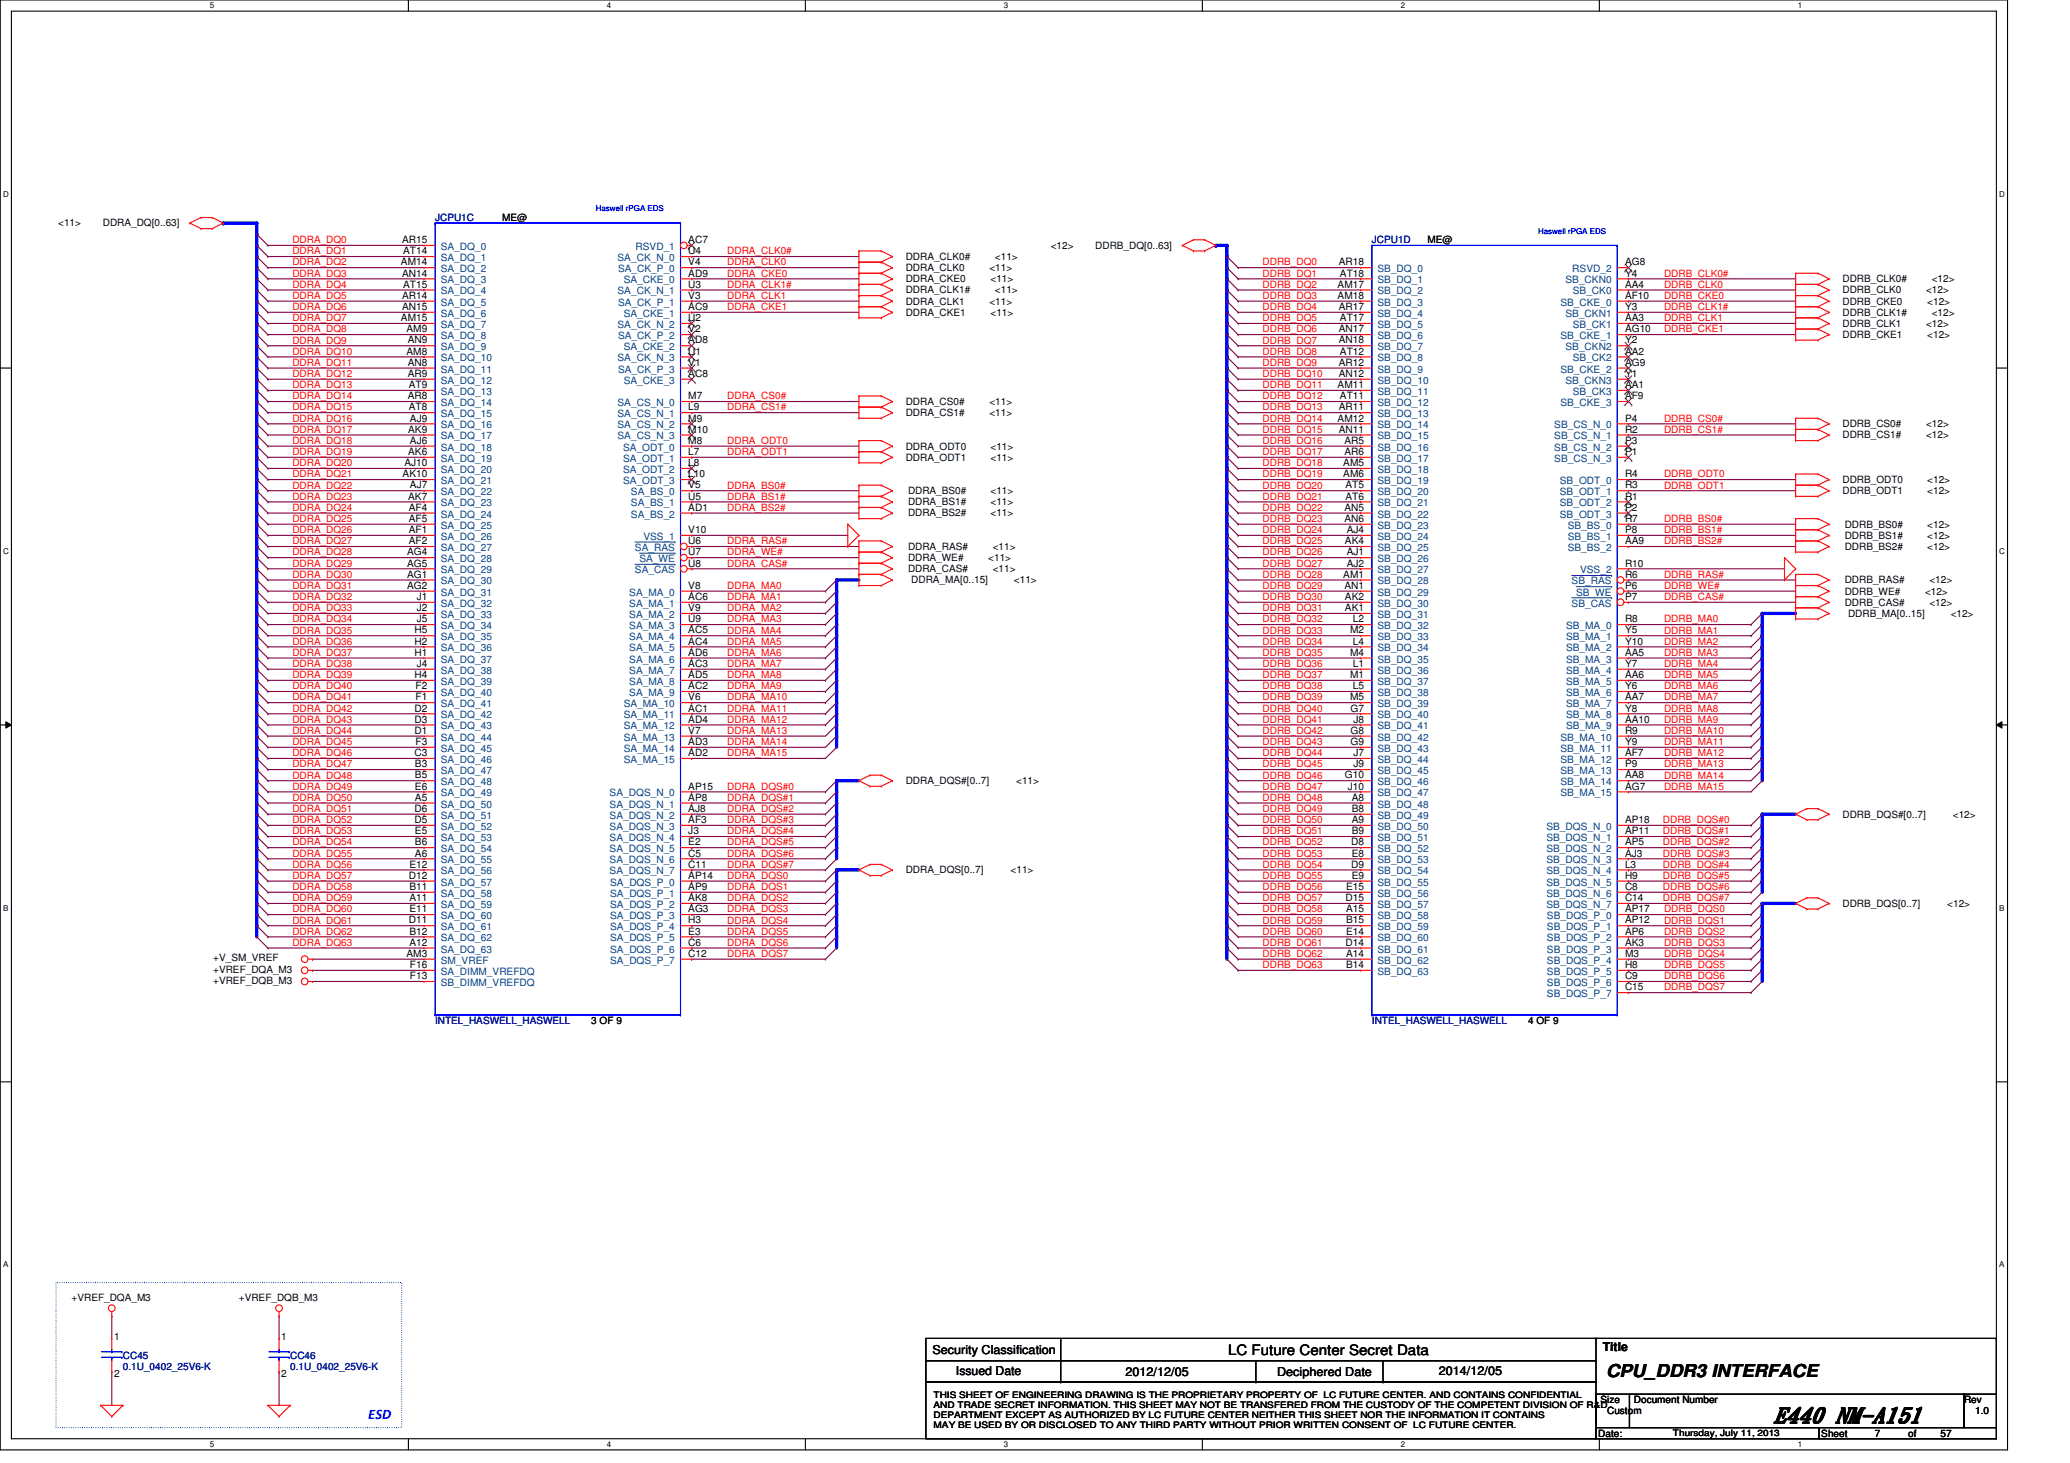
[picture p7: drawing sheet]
<svg xmlns="http://www.w3.org/2000/svg" width="297mm" height="210mm" viewBox="0 0 297 210" stroke-linecap="round" stroke-linejoin="round" font-family="sans-serif">
<defs><g id="words">
<text font-size="3" x="254.6" y="204.1">E440 NM-A151</text>
<text font-size="2.6" x="230.5" y="197.5">CPU_DDR3 INTERFACE</text>
<text font-size="2.1" x="176.2" y="194.4">LC Future Center Secret Data</text>
<text font-size="2.1" fill="#00f" x="52.8" y="203.6">ESD</text>
<g font-size="1.8">
<text x="133.8" y="194.3">Security Classification</text>
<text x="137.2" y="197.3">Issued Date</text>
<text x="161.5" y="197.5">2012/12/05</text>
<text x="183.3" y="197.5">Deciphered Date</text>
<text x="206.5" y="197.3">2014/12/05</text>
<text x="230" y="193.8">Title</text>
</g>
<g font-size="1.4">
<text x="8.4" y="32.5">&lt;11&gt;</text>
<text x="14.8" y="32.5">DDRA_DQ[0..63]</text>
<text x="57.7" y="34.9">AR15</text>
<text x="72" y="31.7">ME@</text>
<text x="98.8" y="34.9">AC7</text>
<text x="150.8" y="35.7">&lt;12&gt;</text>
<text x="157.2" y="35.7">DDRB_DQ[0..63]</text>
<text x="204.9" y="34.9">ME@</text>
<text x="57.5" y="38.1">AM14</text>
<text x="57.7" y="39.7">AN14</text>
<text x="57.9" y="36.5">AT14</text>
<text x="57.9" y="41.3">AT15</text>
<text x="98.8" y="36.5">U4</text>
<text x="98.8" y="38.1">V4</text>
<text x="98.8" y="39.7">AD9</text>
<text x="98.8" y="41.3">U3</text>
<text x="130" y="40.5">DDRA_CKE0</text>
<text x="130" y="38.9">DDRA_CLK0</text>
<text x="130" y="37.3">DDRA_CLK0#</text>
<text x="142" y="38.9">&lt;11&gt;</text>
<text x="142.1" y="40.5">&lt;11&gt;</text>
<text x="142.8" y="37.3">&lt;11&gt;</text>
<text x="191.9" y="41.3">AM17</text>
<text x="192.1" y="38.1">AR18</text>
<text x="192.3" y="39.7">AT18</text>
<text x="233.2" y="38.1">AG8</text>
<text x="233.2" y="39.7">Y4</text>
<text x="233.2" y="41.3">AA4</text>
<text x="264.4" y="40.5">DDRB_CLK0#</text>
<text x="277.2" y="40.5">&lt;12&gt;</text>
<text x="57.5" y="46.1">AM15</text>
<text x="57.7" y="42.9">AR14</text>
<text x="57.7" y="44.5">AN15</text>
<text x="58.3" y="47.7">AM9</text>
<text x="98.8" y="42.9">V3</text>
<text x="98.8" y="44.5">AC9</text>
<text x="98.8" y="46.1">U2</text>
<text x="98.8" y="47.7">V2</text>
<text x="130" y="43.7">DDRA_CLK1</text>
<text x="130" y="42.1">DDRA_CLK1#</text>
<text x="130" y="45.3">DDRA_CKE1</text>
<text x="142" y="43.7">&lt;11&gt;</text>
<text x="142.1" y="45.3">&lt;11&gt;</text>
<text x="142.8" y="42.1">&lt;11&gt;</text>
<text x="191.9" y="42.9">AM18</text>
<text x="192.1" y="44.5">AR17</text>
<text x="192.1" y="47.7">AN17</text>
<text x="192.3" y="46.1">AT17</text>
<text x="233.2" y="42.9">AF10</text>
<text x="233.2" y="44.5">Y3</text>
<text x="233.2" y="46.1">AA3</text>
<text x="233.2" y="47.7">AG10</text>
<text x="264.4" y="42.1">DDRB_CLK0</text>
<text x="264.4" y="45.3">DDRB_CLK1#</text>
<text x="264.4" y="46.9">DDRB_CLK1</text>
<text x="264.4" y="43.7">DDRB_CKE0</text>
<text x="276.4" y="42.1">&lt;12&gt;</text>
<text x="276.4" y="46.9">&lt;12&gt;</text>
<text x="276.6" y="43.7">&lt;12&gt;</text>
<text x="277.2" y="45.3">&lt;12&gt;</text>
<text x="58.3" y="50.9">AM8</text>
<text x="58.5" y="49.3">AN9</text>
<text x="58.5" y="52.5">AN8</text>
<text x="98.8" y="49.3">AD8</text>
<text x="98.8" y="50.9">U1</text>
<text x="98.8" y="52.5">V1</text>
<text x="192.1" y="49.3">AN18</text>
<text x="192.1" y="52.5">AR12</text>
<text x="192.3" y="50.9">AT12</text>
<text x="233.2" y="49.3">Y2</text>
<text x="233.2" y="50.9">AA2</text>
<text x="233.2" y="52.5">AG9</text>
<text x="264.4" y="48.5">DDRB_CKE1</text>
<text x="276.6" y="48.5">&lt;12&gt;</text>
<text x="58.5" y="54.1">AR9</text>
<text x="58.5" y="57.3">AR8</text>
<text x="58.7" y="55.7">AT9</text>
<text x="58.7" y="58.9">AT8</text>
<text x="98.8" y="54.1">AC8</text>
<text x="98.8" y="57.3">M7</text>
<text x="98.8" y="58.9">L9</text>
<text x="130" y="58.1">DDRA_CS0#</text>
<text x="130" y="59.7">DDRA_CS1#</text>
<text x="142" y="58.1">&lt;11&gt;</text>
<text x="142" y="59.7">&lt;11&gt;</text>
<text x="191.9" y="55.7">AM11</text>
<text x="192.1" y="54.1">AN12</text>
<text x="192.1" y="58.9">AR11</text>
<text x="192.3" y="57.3">AT11</text>
<text x="233.2" y="54.1">Y1</text>
<text x="233.2" y="55.7">AA1</text>
<text x="233.2" y="57.3">AF9</text>
<text x="58.6" y="62.1">AK9</text>
<text x="58.6" y="65.3">AK6</text>
<text x="58.8" y="60.5">AJ9</text>
<text x="58.8" y="63.7">AJ6</text>
<text x="98.8" y="60.5">M9</text>
<text x="98.8" y="62.1">M10</text>
<text x="98.8" y="63.7">M8</text>
<text x="98.8" y="65.3">L7</text>
<text x="130" y="64.5">DDRA_ODT0</text>
<text x="142.1" y="64.5">&lt;11&gt;</text>
<text x="191.9" y="60.5">AM12</text>
<text x="192.1" y="62.1">AN11</text>
<text x="192.9" y="63.7">AR5</text>
<text x="192.9" y="65.3">AR6</text>
<text x="233.2" y="60.5">P4</text>
<text x="233.2" y="62.1">R2</text>
<text x="233.2" y="63.7">P3</text>
<text x="233.2" y="65.3">P1</text>
<text x="264.4" y="62.9">DDRB_CS1#</text>
<text x="264.4" y="61.3">DDRB_CS0#</text>
<text x="276.4" y="62.9">&lt;12&gt;</text>
<text x="276.4" y="61.3">&lt;12&gt;</text>
<text x="57.8" y="68.5">AK10</text>
<text x="58" y="66.9">AJ10</text>
<text x="58.6" y="71.7">AK7</text>
<text x="58.8" y="70.1">AJ7</text>
<text x="98.8" y="66.9">L8</text>
<text x="98.8" y="68.5">L10</text>
<text x="98.8" y="70.1">V5</text>
<text x="98.8" y="71.7">U5</text>
<text x="130" y="66.1">DDRA_ODT1</text>
<text x="130.3" y="70.9">DDRA_BS0#</text>
<text x="142.1" y="66.1">&lt;11&gt;</text>
<text x="142.1" y="70.9">&lt;11&gt;</text>
<text x="192.8" y="66.9">AM5</text>
<text x="192.8" y="68.5">AM6</text>
<text x="193.1" y="70.1">AT5</text>
<text x="193.1" y="71.7">AT6</text>
<text x="233.2" y="68.5">R4</text>
<text x="233.2" y="70.1">R3</text>
<text x="233.2" y="71.7">R1</text>
<text x="264.4" y="69.3">DDRB_ODT0</text>
<text x="264.4" y="70.9">DDRB_ODT1</text>
<text x="276.6" y="69.3">&lt;12&gt;</text>
<text x="276.6" y="70.9">&lt;12&gt;</text>
<text x="58.7" y="73.3">AF4</text>
<text x="58.7" y="74.9">AF5</text>
<text x="58.7" y="76.5">AF1</text>
<text x="98.8" y="73.3">AD1</text>
<text x="98.8" y="76.5">V10</text>
<text x="130.3" y="72.5">DDRA_BS1#</text>
<text x="130.3" y="74.1">DDRA_BS2#</text>
<text x="142.1" y="72.5">&lt;11&gt;</text>
<text x="142.1" y="74.1">&lt;11&gt;</text>
<text x="192.9" y="73.3">AN5</text>
<text x="192.9" y="74.9">AN6</text>
<text x="193.2" y="76.5">AJ4</text>
<text x="233.2" y="73.3">P2</text>
<text x="233.2" y="74.9">R7</text>
<text x="233.2" y="76.5">P8</text>
<text x="264.7" y="77.3">DDRB_BS1#</text>
<text x="264.7" y="75.7">DDRB_BS0#</text>
<text x="276.6" y="77.3">&lt;12&gt;</text>
<text x="276.6" y="75.7">&lt;12&gt;</text>
<text x="58.4" y="79.7">AG4</text>
<text x="58.4" y="81.3">AG5</text>
<text x="58.4" y="82.9">AG1</text>
<text x="58.7" y="78.1">AF2</text>
<text x="98.8" y="78.1">U6</text>
<text x="98.8" y="79.7">U7</text>
<text x="98.8" y="81.3">U8</text>
<text x="130.3" y="82.1">DDRA_CAS#</text>
<text x="130.3" y="80.5">DDRA_WE#</text>
<text x="130.3" y="78.9">DDRA_RAS#</text>
<text x="130.8" y="83.7">DDRA_MA[0..15]</text>
<text x="141.8" y="80.5">&lt;11&gt;</text>
<text x="142.5" y="82.1">&lt;11&gt;</text>
<text x="142.5" y="78.9">&lt;11&gt;</text>
<text x="145.5" y="83.7">&lt;11&gt;</text>
<text x="192.8" y="82.9">AM1</text>
<text x="193" y="78.1">AK4</text>
<text x="193.2" y="79.7">AJ1</text>
<text x="193.2" y="81.3">AJ2</text>
<text x="233.2" y="78.1">AA9</text>
<text x="233.2" y="81.3">R10</text>
<text x="233.2" y="82.9">R6</text>
<text x="264.7" y="78.9">DDRB_BS2#</text>
<text x="264.7" y="83.7">DDRB_RAS#</text>
<text x="276.6" y="78.9">&lt;12&gt;</text>
<text x="276.9" y="83.7">&lt;12&gt;</text>
<text x="58.4" y="84.5">AG2</text>
<text x="59.8" y="86.1">J1</text>
<text x="59.8" y="87.7">J2</text>
<text x="59.8" y="89.3">J5</text>
<text x="98.8" y="84.5">V8</text>
<text x="98.8" y="86.1">AC6</text>
<text x="98.8" y="87.7">V9</text>
<text x="98.8" y="89.3">U9</text>
<text x="192.9" y="84.5">AN1</text>
<text x="193" y="86.1">AK2</text>
<text x="193" y="87.7">AK1</text>
<text x="194.1" y="89.3">L2</text>
<text x="233.2" y="84.5">P6</text>
<text x="233.2" y="86.1">P7</text>
<text x="233.2" y="89.3">R8</text>
<text x="264.7" y="85.3">DDRB_WE#</text>
<text x="264.7" y="86.9">DDRB_CAS#</text>
<text x="265.2" y="88.5">DDRB_MA[0..15]</text>
<text x="276.2" y="85.3">&lt;12&gt;</text>
<text x="276.9" y="86.9">&lt;12&gt;</text>
<text x="279.9" y="88.5">&lt;12&gt;</text>
<text x="59.5" y="90.9">H5</text>
<text x="59.5" y="92.5">H2</text>
<text x="59.5" y="94.1">H1</text>
<text x="59.8" y="95.7">J4</text>
<text x="98.8" y="90.9">AC5</text>
<text x="98.8" y="92.5">AC4</text>
<text x="98.8" y="94.1">AD6</text>
<text x="98.8" y="95.7">AC3</text>
<text x="193.7" y="90.9">M2</text>
<text x="193.7" y="94.1">M4</text>
<text x="194.1" y="92.5">L4</text>
<text x="194.1" y="95.7">L1</text>
<text x="233.2" y="90.9">Y5</text>
<text x="233.2" y="92.5">Y10</text>
<text x="233.2" y="94.1">AA5</text>
<text x="233.2" y="95.7">Y7</text>
<text x="59.5" y="97.3">H4</text>
<text x="59.6" y="98.9">F2</text>
<text x="59.6" y="100.5">F1</text>
<text x="98.8" y="100.5">V6</text>
<text x="98.8" y="97.3">AD5</text>
<text x="98.8" y="98.9">AC2</text>
<text x="193.7" y="97.3">M1</text>
<text x="193.7" y="100.5">M5</text>
<text x="194.1" y="98.9">L5</text>
<text x="233.2" y="97.3">AA6</text>
<text x="233.2" y="98.9">Y6</text>
<text x="233.2" y="100.5">AA7</text>
<text x="59.5" y="102.1">D2</text>
<text x="59.5" y="103.7">D3</text>
<text x="59.5" y="105.3">D1</text>
<text x="59.6" y="106.9">F3</text>
<text x="98.8" y="102.1">AC1</text>
<text x="98.8" y="103.7">AD4</text>
<text x="98.8" y="105.3">V7</text>
<text x="98.8" y="106.9">AD3</text>
<text x="193.8" y="102.1">G7</text>
<text x="193.8" y="105.3">G8</text>
<text x="193.8" y="106.9">G9</text>
<text x="194.2" y="103.7">J8</text>
<text x="233.2" y="102.1">Y8</text>
<text x="233.2" y="103.7">AA10</text>
<text x="233.2" y="105.3">R9</text>
<text x="233.2" y="106.9">Y9</text>
<text x="59.5" y="108.5">C3</text>
<text x="59.6" y="110.1">B3</text>
<text x="59.6" y="111.7">B5</text>
<text x="59.6" y="113.3">E6</text>
<text x="98.8" y="108.5">AD2</text>
<text x="98.8" y="113.3">AP15</text>
<text x="130" y="112.5">DDRA_DQS#[0..7]</text>
<text x="145.8" y="112.5">&lt;11&gt;</text>
<text x="193" y="111.7">G10</text>
<text x="193.4" y="113.3">J10</text>
<text x="194.2" y="108.5">J7</text>
<text x="194.2" y="110.1">J9</text>
<text x="233.2" y="108.5">AF7</text>
<text x="233.2" y="110.1">P9</text>
<text x="233.2" y="111.7">AA8</text>
<text x="233.2" y="113.3">AG7</text>
<text x="59.5" y="116.5">D6</text>
<text x="59.5" y="118.1">D5</text>
<text x="59.6" y="114.9">A5</text>
<text x="59.6" y="119.7">E5</text>
<text x="98.8" y="114.9">AP8</text>
<text x="98.8" y="116.5">AJ8</text>
<text x="98.8" y="118.1">AF3</text>
<text x="98.8" y="119.7">J3</text>
<text x="194" y="114.9">A8</text>
<text x="194" y="116.5">B8</text>
<text x="194" y="118.1">A9</text>
<text x="194" y="119.7">B9</text>
<text x="233.2" y="118.1">AP18</text>
<text x="233.2" y="119.7">AP11</text>
<text x="264.4" y="117.3">DDRB_DQS#[0..7]</text>
<text x="280.2" y="117.3">&lt;12&gt;</text>
<text x="58.7" y="124.5">E12</text>
<text x="59.6" y="121.3">B6</text>
<text x="59.6" y="122.9">A6</text>
<text x="98.8" y="121.3">E2</text>
<text x="98.8" y="122.9">C5</text>
<text x="98.8" y="124.5">C11</text>
<text x="130" y="125.3">DDRA_DQS[0..7]</text>
<text x="145" y="125.3">&lt;11&gt;</text>
<text x="193.9" y="121.3">D8</text>
<text x="193.9" y="124.5">D9</text>
<text x="194" y="122.9">E8</text>
<text x="233.2" y="121.3">AP5</text>
<text x="233.2" y="122.9">AJ3</text>
<text x="233.2" y="124.5">L3</text>
<text x="58.7" y="126.1">D12</text>
<text x="58.7" y="127.7">B11</text>
<text x="58.7" y="129.3">A11</text>
<text x="58.7" y="130.9">E11</text>
<text x="98.8" y="126.1">AP14</text>
<text x="98.8" y="127.7">AP9</text>
<text x="98.8" y="129.3">AK8</text>
<text x="98.8" y="130.9">AG3</text>
<text x="193.1" y="129.3">D15</text>
<text x="193.2" y="127.7">E15</text>
<text x="193.2" y="130.9">A15</text>
<text x="194" y="126.1">E9</text>
<text x="233.2" y="126.1">H9</text>
<text x="233.2" y="127.7">C8</text>
<text x="233.2" y="129.3">C14</text>
<text x="233.2" y="130.9">AP17</text>
<text x="264.4" y="130.1">DDRB_DQS[0..7]</text>
<text x="279.4" y="130.1">&lt;12&gt;</text>
<text x="30.6" y="137.9">+V_SM_VREF</text>
<text x="58.3" y="137.3">AM3</text>
<text x="58.7" y="132.5">D11</text>
<text x="58.7" y="134.1">B12</text>
<text x="58.7" y="135.7">A12</text>
<text x="98.8" y="132.5">H3</text>
<text x="98.8" y="134.1">E3</text>
<text x="98.8" y="135.7">C6</text>
<text x="98.8" y="137.3">C12</text>
<text x="193.1" y="135.7">D14</text>
<text x="193.2" y="132.5">B15</text>
<text x="193.2" y="134.1">E14</text>
<text x="193.2" y="137.3">A14</text>
<text x="233.2" y="132.5">AP12</text>
<text x="233.2" y="134.1">AP6</text>
<text x="233.2" y="135.7">AK3</text>
<text x="233.2" y="137.3">M3</text>
<text x="30.6" y="139.5">+VREF_DQA_M3</text>
<text x="30.6" y="141.1">+VREF_DQB_M3</text>
<text x="58.8" y="138.9">F16</text>
<text x="58.8" y="140.5">F13</text>
<text x="193.2" y="138.9">B14</text>
<text x="233.2" y="138.9">H8</text>
<text x="233.2" y="140.5">C9</text>
<text x="233.2" y="142.1">C15</text>
<text x="84.8" y="146.9">3 OF 9</text>
<text x="219.3" y="146.9">4 OF 9</text>
<text x="10.3" y="186.6">+VREF_DQA_M3</text>
<text x="34.3" y="186.6">+VREF_DQB_M3</text>
<text x="16.4" y="192.2">1</text>
<text x="16.4" y="197.6">2</text>
<text x="40.4" y="192.2">1</text>
<text x="40.4" y="197.6">2</text>
<text x="229.7" y="201.3">Size</text>
<text x="230.6" y="202.9">Custom</text>
<text x="234.5" y="201.3">Document Number</text>
<text x="281.8" y="201.3">Rev</text>
<text x="283.4" y="202.9">1.0</text>
<text x="229.4" y="206.1">Date:</text>
<text x="261.4" y="206.1">Sheet</text>
<text x="269" y="206.1">7</text>
<text x="273.8" y="206.1">of</text>
<text x="278.5" y="206.1">57</text>
</g>
<g font-size="1.4" fill="#f00">
<text x="42" y="34.9">DDRA_DQ0</text>
<text x="42" y="41.3">DDRA_DQ4</text>
<text x="42" y="39.7">DDRA_DQ3</text>
<text x="42" y="36.5">DDRA_DQ1</text>
<text x="42" y="38.1">DDRA_DQ2</text>
<text x="104.4" y="36.5">DDRA_CLK0#</text>
<text x="104.4" y="38.1">DDRA_CLK0</text>
<text x="104.4" y="39.7">DDRA_CKE0</text>
<text x="104.4" y="41.3">DDRA_CLK1#</text>
<text x="181.2" y="38.1">DDRB_DQ0</text>
<text x="181.2" y="41.3">DDRB_DQ2</text>
<text x="181.2" y="39.7">DDRB_DQ1</text>
<text x="238.8" y="39.7">DDRB_CLK0#</text>
<text x="238.8" y="41.3">DDRB_CLK0</text>
<text x="42" y="47.7">DDRA_DQ8</text>
<text x="42" y="44.5">DDRA_DQ6</text>
<text x="42" y="42.9">DDRA_DQ5</text>
<text x="42" y="46.1">DDRA_DQ7</text>
<text x="104.4" y="42.9">DDRA_CLK1</text>
<text x="104.4" y="44.5">DDRA_CKE1</text>
<text x="181.2" y="44.5">DDRB_DQ4</text>
<text x="181.2" y="42.9">DDRB_DQ3</text>
<text x="181.2" y="47.7">DDRB_DQ6</text>
<text x="181.2" y="46.1">DDRB_DQ5</text>
<text x="238.8" y="42.9">DDRB_CKE0</text>
<text x="238.8" y="44.5">DDRB_CLK1#</text>
<text x="238.8" y="47.7">DDRB_CKE1</text>
<text x="238.8" y="46.1">DDRB_CLK1</text>
<text x="42" y="50.9">DDRA_DQ10</text>
<text x="42" y="49.3">DDRA_DQ9</text>
<text x="42" y="52.5">DDRA_DQ11</text>
<text x="181.2" y="49.3">DDRB_DQ7</text>
<text x="181.2" y="50.9">DDRB_DQ8</text>
<text x="181.2" y="52.5">DDRB_DQ9</text>
<text x="42" y="58.9">DDRA_DQ15</text>
<text x="42" y="57.3">DDRA_DQ14</text>
<text x="42" y="54.1">DDRA_DQ12</text>
<text x="42" y="55.7">DDRA_DQ13</text>
<text x="104.4" y="57.3">DDRA_CS0#</text>
<text x="104.4" y="58.9">DDRA_CS1#</text>
<text x="181.2" y="58.9">DDRB_DQ13</text>
<text x="181.2" y="54.1">DDRB_DQ10</text>
<text x="181.2" y="55.7">DDRB_DQ11</text>
<text x="181.2" y="57.3">DDRB_DQ12</text>
<text x="42" y="65.3">DDRA_DQ19</text>
<text x="42" y="63.7">DDRA_DQ18</text>
<text x="42" y="62.1">DDRA_DQ17</text>
<text x="42" y="60.5">DDRA_DQ16</text>
<text x="104.4" y="63.7">DDRA_ODT0</text>
<text x="104.4" y="65.3">DDRA_ODT1</text>
<text x="181.2" y="60.5">DDRB_DQ14</text>
<text x="181.2" y="62.1">DDRB_DQ15</text>
<text x="181.2" y="65.3">DDRB_DQ17</text>
<text x="181.2" y="63.7">DDRB_DQ16</text>
<text x="238.8" y="62.1">DDRB_CS1#</text>
<text x="238.8" y="60.5">DDRB_CS0#</text>
<text x="42" y="66.9">DDRA_DQ20</text>
<text x="42" y="70.1">DDRA_DQ22</text>
<text x="42" y="68.5">DDRA_DQ21</text>
<text x="42" y="71.7">DDRA_DQ23</text>
<text x="104.4" y="70.1">DDRA_BS0#</text>
<text x="104.4" y="71.7">DDRA_BS1#</text>
<text x="181.2" y="71.7">DDRB_DQ21</text>
<text x="181.2" y="68.5">DDRB_DQ19</text>
<text x="181.2" y="66.9">DDRB_DQ18</text>
<text x="181.2" y="70.1">DDRB_DQ20</text>
<text x="238.8" y="68.5">DDRB_ODT0</text>
<text x="238.8" y="70.1">DDRB_ODT1</text>
<text x="42" y="76.5">DDRA_DQ26</text>
<text x="42" y="73.3">DDRA_DQ24</text>
<text x="42" y="74.9">DDRA_DQ25</text>
<text x="104.4" y="73.3">DDRA_BS2#</text>
<text x="181.2" y="76.5">DDRB_DQ24</text>
<text x="181.2" y="74.9">DDRB_DQ23</text>
<text x="181.2" y="73.3">DDRB_DQ22</text>
<text x="238.8" y="74.9">DDRB_BS0#</text>
<text x="238.8" y="76.5">DDRB_BS1#</text>
<text x="42" y="82.9">DDRA_DQ30</text>
<text x="42" y="78.1">DDRA_DQ27</text>
<text x="42" y="79.7">DDRA_DQ28</text>
<text x="42" y="81.3">DDRA_DQ29</text>
<text x="104.4" y="78.1">DDRA_RAS#</text>
<text x="104.4" y="79.7">DDRA_WE#</text>
<text x="104.4" y="81.3">DDRA_CAS#</text>
<text x="181.2" y="79.7">DDRB_DQ26</text>
<text x="181.2" y="81.3">DDRB_DQ27</text>
<text x="181.2" y="78.1">DDRB_DQ25</text>
<text x="181.2" y="82.9">DDRB_DQ28</text>
<text x="238.8" y="78.1">DDRB_BS2#</text>
<text x="238.8" y="82.9">DDRB_RAS#</text>
<text x="42" y="89.3">DDRA_DQ34</text>
<text x="42" y="87.7">DDRA_DQ33</text>
<text x="42" y="86.1">DDRA_DQ32</text>
<text x="42" y="84.5">DDRA_DQ31</text>
<text x="104.4" y="84.5">DDRA_MA0</text>
<text x="104.4" y="86.1">DDRA_MA1</text>
<text x="104.4" y="87.7">DDRA_MA2</text>
<text x="104.4" y="89.3">DDRA_MA3</text>
<text x="181.2" y="84.5">DDRB_DQ29</text>
<text x="181.2" y="86.1">DDRB_DQ30</text>
<text x="181.2" y="87.7">DDRB_DQ31</text>
<text x="181.2" y="89.3">DDRB_DQ32</text>
<text x="238.8" y="89.3">DDRB_MA0</text>
<text x="238.8" y="86.1">DDRB_CAS#</text>
<text x="238.8" y="84.5">DDRB_WE#</text>
<text x="42" y="90.9">DDRA_DQ35</text>
<text x="42" y="94.1">DDRA_DQ37</text>
<text x="42" y="92.5">DDRA_DQ36</text>
<text x="42" y="95.7">DDRA_DQ38</text>
<text x="104.4" y="92.5">DDRA_MA5</text>
<text x="104.4" y="90.9">DDRA_MA4</text>
<text x="104.4" y="95.7">DDRA_MA7</text>
<text x="104.4" y="94.1">DDRA_MA6</text>
<text x="181.2" y="90.9">DDRB_DQ33</text>
<text x="181.2" y="92.5">DDRB_DQ34</text>
<text x="181.2" y="94.1">DDRB_DQ35</text>
<text x="181.2" y="95.7">DDRB_DQ36</text>
<text x="238.8" y="95.7">DDRB_MA4</text>
<text x="238.8" y="92.5">DDRB_MA2</text>
<text x="238.8" y="94.1">DDRB_MA3</text>
<text x="238.8" y="90.9">DDRB_MA1</text>
<text x="42" y="97.3">DDRA_DQ39</text>
<text x="42" y="98.9">DDRA_DQ40</text>
<text x="42" y="100.5">DDRA_DQ41</text>
<text x="104.4" y="98.9">DDRA_MA9</text>
<text x="104.4" y="97.3">DDRA_MA8</text>
<text x="104.4" y="100.5">DDRA_MA10</text>
<text x="181.2" y="97.3">DDRB_DQ37</text>
<text x="181.2" y="100.5">DDRB_DQ39</text>
<text x="181.2" y="98.9">DDRB_DQ38</text>
<text x="238.8" y="100.5">DDRB_MA7</text>
<text x="238.8" y="98.9">DDRB_MA6</text>
<text x="238.8" y="97.3">DDRB_MA5</text>
<text x="42" y="105.3">DDRA_DQ44</text>
<text x="42" y="103.7">DDRA_DQ43</text>
<text x="42" y="102.1">DDRA_DQ42</text>
<text x="42" y="106.9">DDRA_DQ45</text>
<text x="104.4" y="106.9">DDRA_MA14</text>
<text x="104.4" y="103.7">DDRA_MA12</text>
<text x="104.4" y="105.3">DDRA_MA13</text>
<text x="104.4" y="102.1">DDRA_MA11</text>
<text x="181.2" y="105.3">DDRB_DQ42</text>
<text x="181.2" y="106.9">DDRB_DQ43</text>
<text x="181.2" y="102.1">DDRB_DQ40</text>
<text x="181.2" y="103.7">DDRB_DQ41</text>
<text x="238.8" y="103.7">DDRB_MA9</text>
<text x="238.8" y="105.3">DDRB_MA10</text>
<text x="238.8" y="106.9">DDRB_MA11</text>
<text x="238.8" y="102.1">DDRB_MA8</text>
<text x="42" y="110.1">DDRA_DQ47</text>
<text x="42" y="108.5">DDRA_DQ46</text>
<text x="42" y="111.7">DDRA_DQ48</text>
<text x="42" y="113.3">DDRA_DQ49</text>
<text x="104.4" y="108.5">DDRA_MA15</text>
<text x="104.4" y="113.3">DDRA_DQS#0</text>
<text x="181.2" y="108.5">DDRB_DQ44</text>
<text x="181.2" y="111.7">DDRB_DQ46</text>
<text x="181.2" y="113.3">DDRB_DQ47</text>
<text x="181.2" y="110.1">DDRB_DQ45</text>
<text x="238.8" y="113.3">DDRB_MA15</text>
<text x="238.8" y="110.1">DDRB_MA13</text>
<text x="238.8" y="111.7">DDRB_MA14</text>
<text x="238.8" y="108.5">DDRB_MA12</text>
<text x="42" y="116.5">DDRA_DQ51</text>
<text x="42" y="119.7">DDRA_DQ53</text>
<text x="42" y="118.1">DDRA_DQ52</text>
<text x="42" y="114.9">DDRA_DQ50</text>
<text x="104.4" y="116.5">DDRA_DQS#2</text>
<text x="104.4" y="118.1">DDRA_DQS#3</text>
<text x="104.4" y="114.9">DDRA_DQS#1</text>
<text x="104.4" y="119.7">DDRA_DQS#4</text>
<text x="181.2" y="116.5">DDRB_DQ49</text>
<text x="181.2" y="114.9">DDRB_DQ48</text>
<text x="181.2" y="118.1">DDRB_DQ50</text>
<text x="181.2" y="119.7">DDRB_DQ51</text>
<text x="238.6" y="118.1">DDRB_DQS#0</text>
<text x="238.6" y="119.7">DDRB_DQS#1</text>
<text x="42" y="124.5">DDRA_DQ56</text>
<text x="42" y="121.3">DDRA_DQ54</text>
<text x="42" y="122.9">DDRA_DQ55</text>
<text x="104.4" y="124.5">DDRA_DQS#7</text>
<text x="104.4" y="121.3">DDRA_DQS#5</text>
<text x="104.4" y="122.9">DDRA_DQS#6</text>
<text x="181.2" y="122.9">DDRB_DQ53</text>
<text x="181.2" y="121.3">DDRB_DQ52</text>
<text x="181.2" y="124.5">DDRB_DQ54</text>
<text x="238.6" y="122.9">DDRB_DQS#3</text>
<text x="238.6" y="124.5">DDRB_DQS#4</text>
<text x="238.6" y="121.3">DDRB_DQS#2</text>
<text x="42" y="126.1">DDRA_DQ57</text>
<text x="42" y="127.7">DDRA_DQ58</text>
<text x="42" y="129.3">DDRA_DQ59</text>
<text x="42" y="130.9">DDRA_DQ60</text>
<text x="104.4" y="126.1">DDRA_DQS0</text>
<text x="104.4" y="129.3">DDRA_DQS2</text>
<text x="104.4" y="127.7">DDRA_DQS1</text>
<text x="104.4" y="130.9">DDRA_DQS3</text>
<text x="181.2" y="126.1">DDRB_DQ55</text>
<text x="181.2" y="129.3">DDRB_DQ57</text>
<text x="181.2" y="127.7">DDRB_DQ56</text>
<text x="181.2" y="130.9">DDRB_DQ58</text>
<text x="238.6" y="126.1">DDRB_DQS#5</text>
<text x="238.6" y="129.3">DDRB_DQS#7</text>
<text x="238.6" y="127.7">DDRB_DQS#6</text>
<text x="238.8" y="130.9">DDRB_DQS0</text>
<text x="42" y="134.1">DDRA_DQ62</text>
<text x="42" y="135.7">DDRA_DQ63</text>
<text x="42" y="132.5">DDRA_DQ61</text>
<text x="104.4" y="135.7">DDRA_DQS6</text>
<text x="104.4" y="134.1">DDRA_DQS5</text>
<text x="104.4" y="132.5">DDRA_DQS4</text>
<text x="104.4" y="137.3">DDRA_DQS7</text>
<text x="181.2" y="132.5">DDRB_DQ59</text>
<text x="181.2" y="134.1">DDRB_DQ60</text>
<text x="181.2" y="137.3">DDRB_DQ62</text>
<text x="181.2" y="135.7">DDRB_DQ61</text>
<text x="238.8" y="134.1">DDRB_DQS2</text>
<text x="238.8" y="135.7">DDRB_DQS3</text>
<text x="238.8" y="137.3">DDRB_DQS4</text>
<text x="238.8" y="132.5">DDRB_DQS1</text>
<text x="181.2" y="138.9">DDRB_DQ63</text>
<text x="238.8" y="142.1">DDRB_DQS7</text>
<text x="238.8" y="138.9">DDRB_DQS5</text>
<text x="238.8" y="140.5">DDRB_DQS6</text>
</g>
<g font-size="1.4" fill="#000080">
<text x="62.4" y="31.7">JCPU1C</text>
<text x="196.9" y="34.9">JCPU1D</text>
<text x="62.4" y="146.9">INTEL_HASWELL_HASWELL</text>
<text x="196.9" y="146.9">INTEL_HASWELL_HASWELL</text>
<text x="17.6" y="194.9">CC45</text>
<text x="17.6" y="196.5">0.1U_0402_25V6-K</text>
<text x="41.6" y="194.9">CC46</text>
<text x="41.6" y="196.5">0.1U_0402_25V6-K</text>
</g>
<g font-size="1.4" fill="#004080">
<text x="63.2" y="35.9">SA_DQ_0</text>
<text x="91.2" y="35.9">RSVD_1</text>
<text x="63.2" y="37.5">SA_DQ_1</text>
<text x="63.2" y="39.1">SA_DQ_2</text>
<text x="63.2" y="40.7">SA_DQ_3</text>
<text x="88.6" y="37.5">SA_CK_N_0</text>
<text x="88.7" y="39.1">SA_CK_P_0</text>
<text x="89.5" y="40.7">SA_CKE_0</text>
<text x="197.7" y="39.1">SB_DQ_0</text>
<text x="197.7" y="40.7">SB_DQ_1</text>
<text x="224.6" y="40.7">SB_CKN0</text>
<text x="225.6" y="39.1">RSVD_2</text>
<text x="63.2" y="42.3">SA_DQ_4</text>
<text x="63.2" y="43.9">SA_DQ_5</text>
<text x="63.2" y="45.5">SA_DQ_6</text>
<text x="63.2" y="47.1">SA_DQ_7</text>
<text x="88.6" y="42.3">SA_CK_N_1</text>
<text x="88.6" y="47.1">SA_CK_N_2</text>
<text x="88.7" y="43.9">SA_CK_P_1</text>
<text x="89.5" y="45.5">SA_CKE_1</text>
<text x="197.7" y="42.3">SB_DQ_2</text>
<text x="197.7" y="43.9">SB_DQ_3</text>
<text x="197.7" y="45.5">SB_DQ_4</text>
<text x="197.7" y="47.1">SB_DQ_5</text>
<text x="223.9" y="43.9">SB_CKE_0</text>
<text x="224.6" y="45.5">SB_CKN1</text>
<text x="225.7" y="42.3">SB_CK0</text>
<text x="225.7" y="47.1">SB_CK1</text>
<text x="63.2" y="48.7">SA_DQ_8</text>
<text x="63.2" y="50.3">SA_DQ_9</text>
<text x="63.2" y="51.9">SA_DQ_10</text>
<text x="63.2" y="53.5">SA_DQ_11</text>
<text x="88.6" y="51.9">SA_CK_N_3</text>
<text x="88.7" y="48.7">SA_CK_P_2</text>
<text x="88.7" y="53.5">SA_CK_P_3</text>
<text x="89.5" y="50.3">SA_CKE_2</text>
<text x="197.7" y="48.7">SB_DQ_6</text>
<text x="197.7" y="50.3">SB_DQ_7</text>
<text x="197.7" y="51.9">SB_DQ_8</text>
<text x="197.7" y="53.5">SB_DQ_9</text>
<text x="223.9" y="48.7">SB_CKE_1</text>
<text x="223.9" y="53.5">SB_CKE_2</text>
<text x="224.6" y="50.3">SB_CKN2</text>
<text x="225.7" y="51.9">SB_CK2</text>
<text x="63.2" y="55.1">SA_DQ_12</text>
<text x="63.2" y="56.7">SA_DQ_13</text>
<text x="63.2" y="58.3">SA_DQ_14</text>
<text x="63.2" y="59.9">SA_DQ_15</text>
<text x="88.6" y="58.3">SA_CS_N_0</text>
<text x="88.6" y="59.9">SA_CS_N_1</text>
<text x="89.5" y="55.1">SA_CKE_3</text>
<text x="197.7" y="55.1">SB_DQ_10</text>
<text x="197.7" y="56.7">SB_DQ_11</text>
<text x="197.7" y="58.3">SB_DQ_12</text>
<text x="197.7" y="59.9">SB_DQ_13</text>
<text x="223.9" y="58.3">SB_CKE_3</text>
<text x="224.6" y="55.1">SB_CKN3</text>
<text x="225.7" y="56.7">SB_CK3</text>
<text x="63.2" y="61.5">SA_DQ_16</text>
<text x="63.2" y="63.1">SA_DQ_17</text>
<text x="63.2" y="64.7">SA_DQ_18</text>
<text x="88.6" y="61.5">SA_CS_N_2</text>
<text x="88.6" y="63.1">SA_CS_N_3</text>
<text x="89.4" y="64.7">SA_ODT_0</text>
<text x="197.7" y="61.5">SB_DQ_14</text>
<text x="197.7" y="63.1">SB_DQ_15</text>
<text x="197.7" y="64.7">SB_DQ_16</text>
<text x="223" y="61.5">SB_CS_N_0</text>
<text x="223" y="63.1">SB_CS_N_1</text>
<text x="223" y="64.7">SB_CS_N_2</text>
<text x="63.2" y="66.3">SA_DQ_19</text>
<text x="63.2" y="67.9">SA_DQ_20</text>
<text x="63.2" y="69.5">SA_DQ_21</text>
<text x="63.2" y="71.1">SA_DQ_22</text>
<text x="89.4" y="66.3">SA_ODT_1</text>
<text x="89.4" y="67.9">SA_ODT_2</text>
<text x="89.4" y="69.5">SA_ODT_3</text>
<text x="90.5" y="71.1">SA_BS_0</text>
<text x="197.7" y="66.3">SB_DQ_17</text>
<text x="197.7" y="67.9">SB_DQ_18</text>
<text x="197.7" y="69.5">SB_DQ_19</text>
<text x="197.7" y="71.1">SB_DQ_20</text>
<text x="223" y="66.3">SB_CS_N_3</text>
<text x="223.8" y="69.5">SB_ODT_0</text>
<text x="223.8" y="71.1">SB_ODT_1</text>
<text x="63.2" y="72.7">SA_DQ_23</text>
<text x="63.2" y="74.3">SA_DQ_24</text>
<text x="63.2" y="75.9">SA_DQ_25</text>
<text x="63.2" y="77.5">SA_DQ_26</text>
<text x="90.5" y="72.7">SA_BS_1</text>
<text x="90.5" y="74.3">SA_BS_2</text>
<text x="92.3" y="77.5">VSS_1</text>
<text x="197.7" y="72.7">SB_DQ_21</text>
<text x="197.7" y="74.3">SB_DQ_22</text>
<text x="197.7" y="75.9">SB_DQ_23</text>
<text x="197.7" y="77.5">SB_DQ_24</text>
<text x="223.8" y="72.7">SB_ODT_2</text>
<text x="223.8" y="74.3">SB_ODT_3</text>
<text x="225" y="75.9">SB_BS_0</text>
<text x="225" y="77.5">SB_BS_1</text>
<text x="63.2" y="79.1">SA_DQ_27</text>
<text x="63.2" y="80.7">SA_DQ_28</text>
<text x="63.2" y="82.3">SA_DQ_29</text>
<text x="63.2" y="83.9">SA_DQ_30</text>
<text x="91.1" y="79.1">SA_RAS</text>
<text x="91.1" y="82.3">SA_CAS</text>
<text x="91.8" y="80.7">SA_WE</text>
<text x="197.7" y="79.1">SB_DQ_25</text>
<text x="197.7" y="80.7">SB_DQ_26</text>
<text x="197.7" y="82.3">SB_DQ_27</text>
<text x="197.7" y="83.9">SB_DQ_28</text>
<text x="225" y="79.1">SB_BS_2</text>
<text x="225.5" y="83.9">SB_RAS</text>
<text x="226.7" y="82.3">VSS_2</text>
<text x="63.2" y="85.5">SA_DQ_31</text>
<text x="63.2" y="87.1">SA_DQ_32</text>
<text x="63.2" y="88.7">SA_DQ_33</text>
<text x="90.3" y="85.5">SA_MA_0</text>
<text x="90.3" y="87.1">SA_MA_1</text>
<text x="90.3" y="88.7">SA_MA_2</text>
<text x="197.7" y="85.5">SB_DQ_29</text>
<text x="197.7" y="87.1">SB_DQ_30</text>
<text x="197.7" y="88.7">SB_DQ_31</text>
<text x="225.5" y="87.1">SB_CAS</text>
<text x="226.2" y="85.5">SB_WE</text>
<text x="63.2" y="90.3">SA_DQ_34</text>
<text x="63.2" y="91.9">SA_DQ_35</text>
<text x="63.2" y="93.5">SA_DQ_36</text>
<text x="63.2" y="95.1">SA_DQ_37</text>
<text x="90.3" y="90.3">SA_MA_3</text>
<text x="90.3" y="91.9">SA_MA_4</text>
<text x="90.3" y="93.5">SA_MA_5</text>
<text x="90.3" y="95.1">SA_MA_6</text>
<text x="197.7" y="90.3">SB_DQ_32</text>
<text x="197.7" y="91.9">SB_DQ_33</text>
<text x="197.7" y="93.5">SB_DQ_34</text>
<text x="197.7" y="95.1">SB_DQ_35</text>
<text x="224.7" y="90.3">SB_MA_0</text>
<text x="224.7" y="91.9">SB_MA_1</text>
<text x="224.7" y="93.5">SB_MA_2</text>
<text x="224.7" y="95.1">SB_MA_3</text>
<text x="63.2" y="96.7">SA_DQ_38</text>
<text x="63.2" y="98.3">SA_DQ_39</text>
<text x="63.2" y="99.9">SA_DQ_40</text>
<text x="63.2" y="101.5">SA_DQ_41</text>
<text x="89.5" y="101.5">SA_MA_10</text>
<text x="90.3" y="96.7">SA_MA_7</text>
<text x="90.3" y="98.3">SA_MA_8</text>
<text x="90.3" y="99.9">SA_MA_9</text>
<text x="197.7" y="96.7">SB_DQ_36</text>
<text x="197.7" y="98.3">SB_DQ_37</text>
<text x="197.7" y="99.9">SB_DQ_38</text>
<text x="197.7" y="101.5">SB_DQ_39</text>
<text x="224.7" y="96.7">SB_MA_4</text>
<text x="224.7" y="98.3">SB_MA_5</text>
<text x="224.7" y="99.9">SB_MA_6</text>
<text x="224.7" y="101.5">SB_MA_7</text>
<text x="63.2" y="103.1">SA_DQ_42</text>
<text x="63.2" y="104.7">SA_DQ_43</text>
<text x="63.2" y="106.3">SA_DQ_44</text>
<text x="63.2" y="107.9">SA_DQ_45</text>
<text x="89.5" y="103.1">SA_MA_11</text>
<text x="89.5" y="104.7">SA_MA_12</text>
<text x="89.5" y="106.3">SA_MA_13</text>
<text x="89.5" y="107.9">SA_MA_14</text>
<text x="197.7" y="103.1">SB_DQ_40</text>
<text x="197.7" y="104.7">SB_DQ_41</text>
<text x="197.7" y="106.3">SB_DQ_42</text>
<text x="197.7" y="107.9">SB_DQ_43</text>
<text x="223.9" y="106.3">SB_MA_10</text>
<text x="223.9" y="107.9">SB_MA_11</text>
<text x="224.7" y="103.1">SB_MA_8</text>
<text x="224.7" y="104.7">SB_MA_9</text>
<text x="63.2" y="109.5">SA_DQ_46</text>
<text x="63.2" y="111.1">SA_DQ_47</text>
<text x="63.2" y="112.7">SA_DQ_48</text>
<text x="89.5" y="109.5">SA_MA_15</text>
<text x="197.7" y="109.5">SB_DQ_44</text>
<text x="197.7" y="111.1">SB_DQ_45</text>
<text x="197.7" y="112.7">SB_DQ_46</text>
<text x="223.9" y="109.5">SB_MA_12</text>
<text x="223.9" y="111.1">SB_MA_13</text>
<text x="223.9" y="112.7">SB_MA_14</text>
<text x="63.2" y="114.3">SA_DQ_49</text>
<text x="63.2" y="115.9">SA_DQ_50</text>
<text x="63.2" y="117.5">SA_DQ_51</text>
<text x="63.2" y="119.1">SA_DQ_52</text>
<text x="87.5" y="114.3">SA_DQS_N_0</text>
<text x="87.5" y="115.9">SA_DQS_N_1</text>
<text x="87.5" y="117.5">SA_DQS_N_2</text>
<text x="87.5" y="119.1">SA_DQS_N_3</text>
<text x="197.7" y="114.3">SB_DQ_47</text>
<text x="197.7" y="115.9">SB_DQ_48</text>
<text x="197.7" y="117.5">SB_DQ_49</text>
<text x="197.7" y="119.1">SB_DQ_50</text>
<text x="221.9" y="119.1">SB_DQS_N_0</text>
<text x="223.9" y="114.3">SB_MA_15</text>
<text x="63.2" y="120.7">SA_DQ_53</text>
<text x="63.2" y="122.3">SA_DQ_54</text>
<text x="63.2" y="123.9">SA_DQ_55</text>
<text x="63.2" y="125.5">SA_DQ_56</text>
<text x="87.5" y="120.7">SA_DQS_N_4</text>
<text x="87.5" y="122.3">SA_DQS_N_5</text>
<text x="87.5" y="123.9">SA_DQS_N_6</text>
<text x="87.5" y="125.5">SA_DQS_N_7</text>
<text x="197.7" y="120.7">SB_DQ_51</text>
<text x="197.7" y="122.3">SB_DQ_52</text>
<text x="197.7" y="123.9">SB_DQ_53</text>
<text x="197.7" y="125.5">SB_DQ_54</text>
<text x="221.9" y="120.7">SB_DQS_N_1</text>
<text x="221.9" y="122.3">SB_DQS_N_2</text>
<text x="221.9" y="123.9">SB_DQS_N_3</text>
<text x="221.9" y="125.5">SB_DQS_N_4</text>
<text x="63.2" y="127.1">SA_DQ_57</text>
<text x="63.2" y="128.7">SA_DQ_58</text>
<text x="63.2" y="130.3">SA_DQ_59</text>
<text x="63.2" y="131.9">SA_DQ_60</text>
<text x="87.6" y="127.1">SA_DQS_P_0</text>
<text x="87.6" y="128.7">SA_DQS_P_1</text>
<text x="87.6" y="130.3">SA_DQS_P_2</text>
<text x="87.6" y="131.9">SA_DQS_P_3</text>
<text x="197.7" y="127.1">SB_DQ_55</text>
<text x="197.7" y="128.7">SB_DQ_56</text>
<text x="197.7" y="130.3">SB_DQ_57</text>
<text x="197.7" y="131.9">SB_DQ_58</text>
<text x="221.9" y="127.1">SB_DQS_N_5</text>
<text x="221.9" y="128.7">SB_DQS_N_6</text>
<text x="221.9" y="130.3">SB_DQS_N_7</text>
<text x="222" y="131.9">SB_DQS_P_0</text>
<text x="63.2" y="133.5">SA_DQ_61</text>
<text x="63.2" y="135.1">SA_DQ_62</text>
<text x="63.2" y="136.7">SA_DQ_63</text>
<text x="87.6" y="133.5">SA_DQS_P_4</text>
<text x="87.6" y="135.1">SA_DQS_P_5</text>
<text x="87.6" y="136.7">SA_DQS_P_6</text>
<text x="197.7" y="133.5">SB_DQ_59</text>
<text x="197.7" y="135.1">SB_DQ_60</text>
<text x="197.7" y="136.7">SB_DQ_61</text>
<text x="222" y="133.5">SB_DQS_P_1</text>
<text x="222" y="135.1">SB_DQS_P_2</text>
<text x="222" y="136.7">SB_DQS_P_3</text>
<text x="63.2" y="138.3">SM_VREF</text>
<text x="63.2" y="139.9">SA_DIMM_VREFDQ</text>
<text x="63.2" y="141.5">SB_DIMM_VREFDQ</text>
<text x="87.6" y="138.3">SA_DQS_P_7</text>
<text x="197.7" y="138.3">SB_DQ_62</text>
<text x="197.7" y="139.9">SB_DQ_63</text>
<text x="222" y="138.3">SB_DQS_P_4</text>
<text x="222" y="139.9">SB_DQS_P_5</text>
<text x="222" y="141.5">SB_DQS_P_6</text>
<text x="222" y="143.1">SB_DQS_P_7</text>
</g>
<g font-size="1.3">
<text x="134" y="200.5">THIS SHEET OF ENGINEERING DRAWING IS THE PROPRIETARY PROPERTY OF LC FUTURE CENTER. AND CONTAINS CONFIDENTIAL</text>
<text x="134" y="202">AND TRADE SECRET INFORMATION. THIS SHEET MAY NOT BE TRANSFERED FROM THE CUSTODY OF THE COMPETENT DIVISION OF R&amp;D</text>
<text x="134" y="203.5">DEPARTMENT EXCEPT AS AUTHORIZED BY LC FUTURE CENTER NEITHER THIS SHEET NOR THE INFORMATION IT CONTAINS</text>
<text x="134" y="204.9">MAY BE USED BY OR DISCLOSED TO ANY THIRD PARTY WITHOUT PRIOR WRITTEN CONSENT OF LC FUTURE CENTER.</text>
<text x="240.1" y="206">Thursday, July 11, 2013</text>
</g>
<g font-size="1.1">
<text x="30.1" y="1.2">5</text>
<text x="87.1" y="1.2">4</text>
<text x="144.1" y="1.2">3</text>
<text x="201" y="1.2">2</text>
<text x="258" y="1.2">1</text>
<text x=".4" y="28.2">D</text>
<text x="286.9" y="28.2">D</text>
<text x=".4" y="79.4">C</text>
<text x="286.9" y="79.4">C</text>
<text x=".4" y="130.6">B</text>
<text x="286.9" y="130.6">B</text>
<text x=".4" y="181.9">A</text>
<text x="286.9" y="181.9">A</text>
<text x="30.1" y="207.6">5</text>
<text x="87.1" y="207.6">4</text>
<text x="144.1" y="207.6">3</text>
<text x="201" y="207.6">2</text>
<text x="258" y="207.6">1</text>
</g>
<g font-size="1.1" fill="#00f">
<text x="85.5" y="30.3">Haswell rPGA EDS</text>
<text x="220.7" y="33.5">Haswell rPGA EDS</text>
</g>
</g></defs>
<path d="M0 0h288.1v208h-288.1zM1.6 1.6h284.9v204.8h-284.9z" fill="none" stroke="#000" stroke-width=".16"/>
<g fill="#fff">
<path d="M30.1 .2h.7v1.2h-.7z"/>
<path d="M30.1 206.6h.7v1.3h-.7z"/>
</g>
<path d="M58.6 0v1.6M58.6 206.4v1.6" fill="none" stroke="#000" stroke-width=".16"/>
<g fill="#fff">
<path d="M87.1 .2h.6v1.2h-.6z"/>
<path d="M87.1 206.6h.6v1.3h-.6z"/>
</g>
<path d="M115.6 0v1.6M115.6 206.4v1.6" fill="none" stroke="#000" stroke-width=".16"/>
<g fill="#fff">
<path d="M144.1 .2h.6v1.2h-.6z"/>
<path d="M144.1 206.6h.6v1.3h-.6z"/>
</g>
<path d="M172.5 0v1.6M172.5 206.4v1.6" fill="none" stroke="#000" stroke-width=".16"/>
<g fill="#fff">
<path d="M201 .2h.7v1.2h-.7z"/>
<path d="M201 206.6h.7v1.3h-.7z"/>
</g>
<path d="M229.5 0v1.6M229.5 206.4v1.6" fill="none" stroke="#000" stroke-width=".16"/>
<g fill="#fff">
<path d="M258 .2h.6v1.2h-.6z"/>
<path d="M258 206.6h.6v1.3h-.6z"/>
<path d="M.4 27.2h.9v1.3h-.9z"/>
<path d="M286.9 27.2h.8v1.3h-.8z"/>
<path d="M.4 78.4h.9v1.3h-.9z"/>
<path d="M286.9 78.4h.8v1.3h-.8z"/>
</g>
<path d="M0 52.8h1.6M286.5 52.8h1.6" fill="none" stroke="#000" stroke-width=".16"/>
<g fill="#fff">
<path d="M.4 129.6h.8v1.3h-.8z"/>
<path d="M286.9 129.6h.7v1.3h-.7z"/>
</g>
<path d="M0 104h1.6M286.5 104h1.6" fill="none" stroke="#000" stroke-width=".16"/>
<path d="M.8 103.5l.8 .5-.8 .5zM286.5 104l.8-.5v1z" fill="#000"/>
<path d="M.8 103.5l.8 .5-.8 .5zM286.5 104l.8-.5v1z" fill="none" stroke="#000" stroke-width=".14"/>
<g fill="#fff">
<path d="M.4 180.8h.8v1.3h-.8z"/>
<path d="M286.9 180.8h.7v1.3h-.7z"/>
</g>
<path d="M0 155.2h1.6M286.5 155.2h1.6" fill="none" stroke="#000" stroke-width=".16"/>
<path d="M8 184h49.6v20.8h-49.6z" fill="none" stroke="#00f" stroke-width=".16" stroke-dasharray="0 .3"/>
<path d="M38.4 48h.1M38.4 48h22.4M38.4 134.4h.1M38.4 136h.1M38.4 134.4h22.4M38.4 136h22.4" fill="none" stroke="#800040" stroke-width=".16"/>
<path d="M32 32h4.8" fill="none" stroke="#00f" stroke-width=".48"/>
<circle cx="32" cy="32" r=".24" fill="#00f"/>
<g fill="none" stroke="#800040" stroke-width=".16">
<path d="M38.4 44.8h.1M38.4 43.2h.1M38.4 46.4h.1M38.4 41.6h.1M38.4 40h.1M38.4 44.8h22.4M38.4 43.2h22.4M38.4 46.4h22.4M38.4 41.6h22.4M38.4 40h22.4M38.4 97.6h.1M38.4 89.6h.1"/>
<path d="M38.4 99.2h.1M38.4 91.2h.1M38.4 97.6h22.4M38.4 89.6h22.4M38.4 99.2h22.4M38.4 91.2h22.4M38.4 110.4h.1M38.4 105.6h.1M38.4 104h.1M38.4 102.4h.1M38.4 108.8h.1M38.4 100.8h.1"/>
<path d="M38.4 107.2h.1M38.4 110.4h22.4M38.4 105.6h22.4M38.4 104h22.4M38.4 102.4h22.4M38.4 108.8h22.4M38.4 100.8h22.4M38.4 107.2h22.4M38.4 124.8h.1M38.4 126.4h.1M38.4 128h.1M38.4 129.6h.1"/>
<path d="M38.4 124.8h22.4M38.4 126.4h22.4M38.4 128h22.4M38.4 129.6h22.4"/>
</g>
<path d="M36.8 132.8v1.6" fill="none" stroke="#00f" stroke-width=".48"/>
<circle cx="36.8" cy="132.8" r=".24" fill="#00f"/>
<g fill="none" stroke="#800040" stroke-width=".16">
<path d="M38.4 35.2h.1M38.4 36.8h.1M38.4 38.4h.1M38.4 35.2h22.4M38.4 36.8h22.4M38.4 38.4h22.4M38.4 59.2h.1M38.4 57.6h.1M38.4 51.2h.1M38.4 54.4h.1M38.4 56h.1M38.4 49.6h.1"/>
<path d="M38.4 52.8h.1M38.4 59.2h22.4M38.4 57.6h22.4M38.4 51.2h22.4M38.4 54.4h22.4M38.4 56h22.4M38.4 49.6h22.4M38.4 52.8h22.4M38.4 76.8h.1M38.4 73.6h.1M38.4 75.2h.1M38.4 78.4h.1"/>
<path d="M38.4 67.2h.1M38.4 65.6h.1M38.4 64h.1M38.4 70.4h.1M38.4 62.4h.1M38.4 68.8h.1M38.4 60.8h.1M38.4 72h.1M38.4 76.8h22.4M38.4 73.6h22.4M38.4 75.2h22.4M38.4 78.4h22.4"/>
<path d="M38.4 67.2h22.4M38.4 65.6h22.4M38.4 64h22.4M38.4 70.4h22.4M38.4 62.4h22.4M38.4 68.8h22.4M38.4 60.8h22.4M38.4 72h22.4M38.4 88h.1M38.4 86.4h.1M38.4 94.4h.1M38.4 92.8h.1"/>
<path d="M38.4 96h.1M38.4 84.8h.1M38.4 83.2h.1M38.4 80h.1M38.4 81.6h.1M38.4 88h22.4M38.4 86.4h22.4M38.4 94.4h22.4M38.4 92.8h22.4M38.4 96h22.4M38.4 84.8h22.4M38.4 83.2h22.4"/>
<path d="M38.4 80h22.4M38.4 81.6h22.4M38.4 112h.1M38.4 116.8h.1M38.4 118.4h.1M38.4 113.6h.1M38.4 115.2h.1M38.4 112h22.4M38.4 116.8h22.4M38.4 118.4h22.4M38.4 113.6h22.4M38.4 115.2h22.4"/>
<path d="M38.4 131.2h.1M38.4 132.8h.1M38.4 121.6h.1M38.4 123.2h.1M38.4 120h.1M38.4 131.2h22.4M38.4 132.8h22.4M38.4 121.6h22.4M38.4 123.2h22.4M38.4 120h22.4"/>
</g>
<path d="M120.1 105.6v1.6" fill="none" stroke="#00f" stroke-width=".48"/>
<circle cx="120.1" cy="105.6" r=".24" fill="#00f"/>
<g fill="none" stroke="#800040" stroke-width=".16">
<path d="M99.3 84.8h.1M99.3 92.8h.1M99.3 91.2h.1M99.3 86.4h.1M99.3 88h.1M99.3 89.6h.1M99.3 99.2h.1M99.3 96h.1M99.3 94.4h.1M99.3 97.6h.1M99.3 84.8h19.2M99.3 92.8h19.2"/>
<path d="M99.3 91.2h19.2M99.3 86.4h19.2M99.3 88h19.2M99.3 89.6h19.2M99.3 99.2h19.2M99.3 96h19.2M99.3 94.4h19.2M99.3 97.6h19.2M99.3 108.8h.1M99.3 107.2h.1M99.3 104h.1M99.3 105.6h.1"/>
<path d="M99.3 102.4h.1M99.3 100.8h.1M99.3 108.8h19.2M99.3 107.2h19.2M99.3 104h19.2M99.3 105.6h19.2M99.3 102.4h19.2M99.3 100.8h19.2"/>
</g>
<path d="M120.1 121.6v1.6" fill="none" stroke="#00f" stroke-width=".48"/>
<circle cx="120.1" cy="121.6" r=".24" fill="#00f"/>
<path d="M99.3 113.6h.1M99.3 113.6h19.2M99.3 124.8h.1M99.3 124.8h19.2" fill="none" stroke="#800040" stroke-width=".16"/>
<path d="M120.1 112h3.2" fill="none" stroke="#00f" stroke-width=".48"/>
<circle cx="120.1" cy="112" r=".24" fill="#00f"/>
<path d="M99.3 116.8h.1M99.3 118.4h.1M99.3 115.2h.1M99.3 116.8h19.2M99.3 118.4h19.2M99.3 115.2h19.2M99.3 121.6h.1M99.3 120h.1M99.3 123.2h.1M99.3 121.6h19.2M99.3 120h19.2M99.3 123.2h19.2" fill="none" stroke="#800040" stroke-width=".16"/>
<path d="M120.1 134.4v1.6" fill="none" stroke="#00f" stroke-width=".48"/>
<circle cx="120.1" cy="134.4" r=".24" fill="#00f"/>
<path d="M120.1 124.8h3.2" fill="none" stroke="#00f" stroke-width=".48"/>
<circle cx="120.1" cy="124.8" r=".24" fill="#00f"/>
<g fill="none" stroke="#800040" stroke-width=".16">
<path d="M177.7 44.8h.1M177.7 59.2h.1M177.7 54.4h.1M177.7 44.8h17.6M177.7 59.2h17.6M177.7 54.4h17.6M99.3 76.8h.1M99.3 76.8h22.4M177.7 60.8h.1M177.7 76.8h.1M177.7 72h.1M177.7 76.8h17.6"/>
<path d="M177.7 60.8h17.6M177.7 72h17.6M177.7 91.2h.1M177.7 84.8h.1M177.7 92.8h.1M177.7 80h.1M177.7 91.2h17.6M177.7 84.8h17.6M177.7 92.8h17.6M177.7 80h17.6M177.7 105.6h.1M177.7 107.2h.1"/>
<path d="M177.7 105.6h17.6M177.7 107.2h17.6M44.8 139.2h.1M44.8 137.6h.1M44.8 137.6h16M44.8 139.2h16M99.3 126.4h.1M99.3 129.6h.1M99.3 128h.1M99.3 136h.1M99.3 134.4h.1M99.3 132.8h.1"/>
<path d="M99.3 131.2h.1M99.3 137.6h.1M99.3 126.4h19.2M99.3 129.6h19.2M99.3 128h19.2M99.3 136h19.2M99.3 134.4h19.2M99.3 132.8h19.2M99.3 131.2h19.2M99.3 137.6h19.2M177.7 132.8h.1M177.7 139.2h.1"/>
<path d="M177.7 126.4h.1M177.7 123.2h.1M177.7 126.4h17.6M177.7 132.8h17.6M177.7 139.2h17.6M177.7 123.2h17.6M44.8 140.8h.1M44.8 140.8h16"/>
</g>
<path d="M174.5 35.2h1.6" fill="none" stroke="#00f" stroke-width=".48"/>
<circle cx="174.5" cy="35.2" r=".24" fill="#00f"/>
<g fill="none" stroke="#800040" stroke-width=".16">
<path d="M177.7 38.4h.1M177.7 38.4h17.6M177.7 56h.1M177.7 49.6h.1M177.7 43.2h.1M177.7 51.2h.1M177.7 52.8h.1M177.7 41.6h.1M177.7 48h.1M177.7 40h.1M177.7 46.4h.1M177.7 57.6h.1"/>
<path d="M177.7 56h17.6M177.7 49.6h17.6M177.7 43.2h17.6M177.7 51.2h17.6M177.7 52.8h17.6M177.7 41.6h17.6M177.7 48h17.6M177.7 40h17.6M177.7 46.4h17.6M177.7 57.6h17.6M177.7 62.4h.1M177.7 75.2h.1"/>
<path d="M177.7 78.4h.1M177.7 68.8h.1M177.7 67.2h.1M177.7 73.6h.1M177.7 65.6h.1M177.7 70.4h.1M177.7 64h.1M177.7 62.4h17.6M177.7 75.2h17.6M177.7 78.4h17.6M177.7 68.8h17.6M177.7 67.2h17.6"/>
<path d="M177.7 73.6h17.6M177.7 65.6h17.6M177.7 70.4h17.6M177.7 64h17.6M177.7 81.6h.1M177.7 86.4h.1M177.7 94.4h.1M177.7 97.6h.1M177.7 96h.1M177.7 83.2h.1M177.7 88h.1M177.7 99.2h.1"/>
<path d="M177.7 89.6h.1M177.7 81.6h17.6M177.7 86.4h17.6M177.7 94.4h17.6M177.7 97.6h17.6M177.7 96h17.6M177.7 83.2h17.6M177.7 88h17.6M177.7 99.2h17.6M177.7 89.6h17.6M177.7 108.8h.1M177.7 112h.1"/>
<path d="M177.7 102.4h.1M177.7 116.8h.1M177.7 115.2h.1M177.7 113.6h.1M177.7 118.4h.1M177.7 100.8h.1M177.7 110.4h.1M177.7 104h.1M177.7 108.8h17.6M177.7 112h17.6M177.7 102.4h17.6M177.7 116.8h17.6"/>
<path d="M177.7 115.2h17.6M177.7 113.6h17.6M177.7 118.4h17.6M177.7 100.8h17.6M177.7 110.4h17.6M177.7 104h17.6M177.7 129.6h.1M177.7 134.4h.1M177.7 137.6h.1M177.7 121.6h.1M177.7 120h.1M177.7 128h.1"/>
<path d="M177.7 131.2h.1M177.7 136h.1M177.7 124.8h.1M177.7 129.6h17.6M177.7 134.4h17.6M177.7 137.6h17.6M177.7 121.6h17.6M177.7 120h17.6M177.7 128h17.6M177.7 131.2h17.6M177.7 136h17.6M177.7 124.8h17.6"/>
</g>
<path d="M176.1 136v1.6" fill="none" stroke="#00f" stroke-width=".48"/>
<circle cx="176.1" cy="136" r=".24" fill="#00f"/>
<path d="M233.7 81.6h.1M233.7 89.6h.1M233.7 81.6h22.4M233.7 89.6h17.6M233.7 113.6h.1M233.7 113.6h17.6" fill="none" stroke="#800040" stroke-width=".16"/>
<path d="M252.9 110.4v1.6" fill="none" stroke="#00f" stroke-width=".48"/>
<circle cx="252.9" cy="110.4" r=".24" fill="#00f"/>
<g fill="none" stroke="#800040" stroke-width=".16">
<path d="M233.7 96h.1M233.7 92.8h.1M233.7 99.2h.1M233.7 97.6h.1M233.7 94.4h.1M233.7 96h17.6M233.7 92.8h17.6M233.7 99.2h17.6M233.7 97.6h17.6M233.7 94.4h17.6M233.7 110.4h.1M233.7 100.8h.1"/>
<path d="M233.7 104h.1M233.7 105.6h.1M233.7 107.2h.1M233.7 110.4h17.6M233.7 100.8h17.6M233.7 104h17.6M233.7 105.6h17.6M233.7 107.2h17.6"/>
</g>
<path d="M252.9 88h4.8" fill="none" stroke="#00f" stroke-width=".48"/>
<circle cx="252.9" cy="88" r=".24" fill="#00f"/>
<path d="M233.7 91.2h.1M233.7 91.2h17.6M233.7 112h.1M233.7 108.8h.1M233.7 102.4h.1M233.7 112h17.6M233.7 108.8h17.6M233.7 102.4h17.6" fill="none" stroke="#800040" stroke-width=".16"/>
<path d="M252.9 126.4v1.6" fill="none" stroke="#00f" stroke-width=".48"/>
<circle cx="252.9" cy="126.4" r=".24" fill="#00f"/>
<path d="M233.7 118.4h.1M233.7 118.4h17.6M233.7 123.2h.1M233.7 124.8h.1M233.7 126.4h.1M233.7 129.6h.1M233.7 120h.1M233.7 123.2h17.6M233.7 124.8h17.6M233.7 126.4h17.6M233.7 129.6h17.6M233.7 120h17.6" fill="none" stroke="#800040" stroke-width=".16"/>
<path d="M252.9 116.8h4.8" fill="none" stroke="#00f" stroke-width=".48"/>
<circle cx="252.9" cy="116.8" r=".24" fill="#00f"/>
<path d="M233.7 121.6h.1M233.7 128h.1M233.7 131.2h.1M233.7 121.6h17.6M233.7 128h17.6M233.7 131.2h17.6M233.7 142.4h.1M233.7 142.4h17.6" fill="none" stroke="#800040" stroke-width=".16"/>
<path d="M252.9 139.2v1.6" fill="none" stroke="#00f" stroke-width=".48"/>
<circle cx="252.9" cy="139.2" r=".24" fill="#00f"/>
<path d="M233.7 134.4h.1M233.7 136h.1M233.7 137.6h.1M233.7 139.2h.1M233.7 132.8h.1M233.7 134.4h17.6M233.7 136h17.6M233.7 137.6h17.6M233.7 139.2h17.6M233.7 132.8h17.6" fill="none" stroke="#800040" stroke-width=".16"/>
<path d="M252.9 129.6h4.8" fill="none" stroke="#00f" stroke-width=".48"/>
<circle cx="252.9" cy="129.6" r=".24" fill="#00f"/>
<g fill="none" stroke="#800040" stroke-width=".16">
<path d="M99.3 36.8h.1M99.3 38.4h.1M99.3 36.8h24M99.3 38.4h24M99.3 57.6h.1M99.3 40h.1M99.3 41.6h.1M99.3 43.2h.1M99.3 44.8h.1M99.3 59.2h.1M99.3 57.6h24M99.3 40h24"/>
<path d="M99.3 41.6h24M99.3 43.2h24M99.3 44.8h24M99.3 59.2h24M233.7 40h.1M233.7 41.6h.1M233.7 43.2h.1M233.7 44.8h.1M233.7 48h.1M233.7 46.4h.1M233.7 40h24M233.7 41.6h24"/>
<path d="M233.7 43.2h24M233.7 44.8h24M233.7 48h24M233.7 46.4h24M99.3 64h.1M99.3 65.6h.1M99.3 70.4h.1M99.3 72h.1M99.3 78.4h.1M99.3 73.6h.1M99.3 64h24M99.3 65.6h24"/>
<path d="M99.3 70.4h24M99.3 72h24M99.3 78.4h24M99.3 73.6h24M233.7 62.4h.1M233.7 60.8h.1M233.7 68.8h.1M233.7 70.4h.1M233.7 78.4h.1M233.7 75.2h.1M233.7 76.8h.1M233.7 70.4h24"/>
<path d="M233.7 78.4h24M233.7 62.4h24M233.7 60.8h24M233.7 68.8h24M233.7 75.2h24M233.7 76.8h24M99.3 80h.1M99.3 81.6h.1M99.3 80h24M99.3 81.6h24M233.7 86.4h.1M233.7 83.2h.1"/>
<path d="M233.7 84.8h.1M233.7 86.4h24M233.7 83.2h24M233.7 84.8h24M233.7 140.8h.1M233.7 140.8h17.6"/>
</g>
<path d="M120.1 83.2h3.2" fill="none" stroke="#00f" stroke-width=".48"/>
<circle cx="120.1" cy="83.2" r=".24" fill="#00f"/>
<path d="M36.8 38.4v1.6" fill="none" stroke="#00f" stroke-width=".48"/>
<circle cx="36.8" cy="38.4" r=".24" fill="#00f"/>
<path d="M36.8 33.6v1.6" fill="none" stroke="#00f" stroke-width=".48"/>
<circle cx="36.8" cy="33.6" r=".24" fill="#00f"/>
<path d="M36.8 32v1.6" fill="none" stroke="#00f" stroke-width=".48"/>
<circle cx="36.8" cy="32" r=".24" fill="#00f"/>
<path d="M36.8 36.8v1.6" fill="none" stroke="#00f" stroke-width=".48"/>
<circle cx="36.8" cy="36.8" r=".24" fill="#00f"/>
<path d="M36.8 35.2v1.6" fill="none" stroke="#00f" stroke-width=".48"/>
<circle cx="36.8" cy="35.2" r=".24" fill="#00f"/>
<path d="M36.8 46.4v1.6" fill="none" stroke="#00f" stroke-width=".48"/>
<circle cx="36.8" cy="46.4" r=".24" fill="#00f"/>
<path d="M36.8 41.6v1.6" fill="none" stroke="#00f" stroke-width=".48"/>
<circle cx="36.8" cy="41.6" r=".24" fill="#00f"/>
<path d="M36.8 40v1.6" fill="none" stroke="#00f" stroke-width=".48"/>
<circle cx="36.8" cy="40" r=".24" fill="#00f"/>
<path d="M36.8 44.8v1.6" fill="none" stroke="#00f" stroke-width=".48"/>
<circle cx="36.8" cy="44.8" r=".24" fill="#00f"/>
<path d="M36.8 43.2v1.6" fill="none" stroke="#00f" stroke-width=".48"/>
<circle cx="36.8" cy="43.2" r=".24" fill="#00f"/>
<path d="M36.8 49.6v1.6" fill="none" stroke="#00f" stroke-width=".48"/>
<circle cx="36.8" cy="49.6" r=".24" fill="#00f"/>
<path d="M36.8 48v1.6" fill="none" stroke="#00f" stroke-width=".48"/>
<circle cx="36.8" cy="48" r=".24" fill="#00f"/>
<path d="M36.8 51.2v1.6" fill="none" stroke="#00f" stroke-width=".48"/>
<circle cx="36.8" cy="51.2" r=".24" fill="#00f"/>
<path d="M36.8 57.6v1.6" fill="none" stroke="#00f" stroke-width=".48"/>
<circle cx="36.8" cy="57.6" r=".24" fill="#00f"/>
<path d="M36.8 52.8v1.6" fill="none" stroke="#00f" stroke-width=".48"/>
<circle cx="36.8" cy="52.8" r=".24" fill="#00f"/>
<path d="M36.8 56v1.6" fill="none" stroke="#00f" stroke-width=".48"/>
<circle cx="36.8" cy="56" r=".24" fill="#00f"/>
<path d="M36.8 54.4v1.6" fill="none" stroke="#00f" stroke-width=".48"/>
<circle cx="36.8" cy="54.4" r=".24" fill="#00f"/>
<path d="M36.8 60.8v1.6" fill="none" stroke="#00f" stroke-width=".48"/>
<circle cx="36.8" cy="60.8" r=".24" fill="#00f"/>
<path d="M36.8 59.2v1.6" fill="none" stroke="#00f" stroke-width=".48"/>
<circle cx="36.8" cy="59.2" r=".24" fill="#00f"/>
<path d="M36.8 64v1.6" fill="none" stroke="#00f" stroke-width=".48"/>
<circle cx="36.8" cy="64" r=".24" fill="#00f"/>
<path d="M36.8 62.4v1.6" fill="none" stroke="#00f" stroke-width=".48"/>
<circle cx="36.8" cy="62.4" r=".24" fill="#00f"/>
<path d="M36.8 73.6v1.6" fill="none" stroke="#00f" stroke-width=".48"/>
<circle cx="36.8" cy="73.6" r=".24" fill="#00f"/>
<path d="M36.8 65.6v1.6" fill="none" stroke="#00f" stroke-width=".48"/>
<circle cx="36.8" cy="65.6" r=".24" fill="#00f"/>
<path d="M36.8 68.8v1.6" fill="none" stroke="#00f" stroke-width=".48"/>
<circle cx="36.8" cy="68.8" r=".24" fill="#00f"/>
<path d="M36.8 67.2v1.6" fill="none" stroke="#00f" stroke-width=".48"/>
<circle cx="36.8" cy="67.2" r=".24" fill="#00f"/>
<path d="M36.8 72v1.6" fill="none" stroke="#00f" stroke-width=".48"/>
<circle cx="36.8" cy="72" r=".24" fill="#00f"/>
<path d="M36.8 70.4v1.6" fill="none" stroke="#00f" stroke-width=".48"/>
<circle cx="36.8" cy="70.4" r=".24" fill="#00f"/>
<path d="M36.8 76.8v1.6" fill="none" stroke="#00f" stroke-width=".48"/>
<circle cx="36.8" cy="76.8" r=".24" fill="#00f"/>
<path d="M36.8 75.2v1.6" fill="none" stroke="#00f" stroke-width=".48"/>
<circle cx="36.8" cy="75.2" r=".24" fill="#00f"/>
<path d="M36.8 84.8v1.6" fill="none" stroke="#00f" stroke-width=".48"/>
<circle cx="36.8" cy="84.8" r=".24" fill="#00f"/>
<path d="M36.8 80v1.6" fill="none" stroke="#00f" stroke-width=".48"/>
<circle cx="36.8" cy="80" r=".24" fill="#00f"/>
<path d="M36.8 78.4v1.6" fill="none" stroke="#00f" stroke-width=".48"/>
<circle cx="36.8" cy="78.4" r=".24" fill="#00f"/>
<path d="M36.8 83.2v1.6" fill="none" stroke="#00f" stroke-width=".48"/>
<circle cx="36.8" cy="83.2" r=".24" fill="#00f"/>
<path d="M36.8 81.6v1.6" fill="none" stroke="#00f" stroke-width=".48"/>
<circle cx="36.8" cy="81.6" r=".24" fill="#00f"/>
<path d="M36.8 88v1.6" fill="none" stroke="#00f" stroke-width=".48"/>
<circle cx="36.8" cy="88" r=".24" fill="#00f"/>
<path d="M36.8 86.4v1.6" fill="none" stroke="#00f" stroke-width=".48"/>
<circle cx="36.8" cy="86.4" r=".24" fill="#00f"/>
<path d="M36.8 89.6v1.6" fill="none" stroke="#00f" stroke-width=".48"/>
<circle cx="36.8" cy="89.6" r=".24" fill="#00f"/>
<path d="M36.8 100.8v1.6" fill="none" stroke="#00f" stroke-width=".48"/>
<circle cx="36.8" cy="100.8" r=".24" fill="#00f"/>
<path d="M36.8 92.8v1.6" fill="none" stroke="#00f" stroke-width=".48"/>
<circle cx="36.8" cy="92.8" r=".24" fill="#00f"/>
<path d="M36.8 91.2v1.6" fill="none" stroke="#00f" stroke-width=".48"/>
<circle cx="36.8" cy="91.2" r=".24" fill="#00f"/>
<path d="M36.8 96v1.6" fill="none" stroke="#00f" stroke-width=".48"/>
<circle cx="36.8" cy="96" r=".24" fill="#00f"/>
<path d="M36.8 94.4v1.6" fill="none" stroke="#00f" stroke-width=".48"/>
<circle cx="36.8" cy="94.4" r=".24" fill="#00f"/>
<path d="M36.8 99.2v1.6" fill="none" stroke="#00f" stroke-width=".48"/>
<circle cx="36.8" cy="99.2" r=".24" fill="#00f"/>
<path d="M36.8 97.6v1.6" fill="none" stroke="#00f" stroke-width=".48"/>
<circle cx="36.8" cy="97.6" r=".24" fill="#00f"/>
<path d="M36.8 102.4v1.6" fill="none" stroke="#00f" stroke-width=".48"/>
<circle cx="36.8" cy="102.4" r=".24" fill="#00f"/>
<path d="M36.8 112v1.6" fill="none" stroke="#00f" stroke-width=".48"/>
<circle cx="36.8" cy="112" r=".24" fill="#00f"/>
<path d="M36.8 104v1.6" fill="none" stroke="#00f" stroke-width=".48"/>
<circle cx="36.8" cy="104" r=".24" fill="#00f"/>
<path d="M36.8 107.2v1.6" fill="none" stroke="#00f" stroke-width=".48"/>
<circle cx="36.8" cy="107.2" r=".24" fill="#00f"/>
<path d="M36.8 105.6v1.6" fill="none" stroke="#00f" stroke-width=".48"/>
<circle cx="36.8" cy="105.6" r=".24" fill="#00f"/>
<path d="M36.8 110.4v1.6" fill="none" stroke="#00f" stroke-width=".48"/>
<circle cx="36.8" cy="110.4" r=".24" fill="#00f"/>
<path d="M36.8 108.8v1.6" fill="none" stroke="#00f" stroke-width=".48"/>
<circle cx="36.8" cy="108.8" r=".24" fill="#00f"/>
<path d="M36.8 115.2v1.6" fill="none" stroke="#00f" stroke-width=".48"/>
<circle cx="36.8" cy="115.2" r=".24" fill="#00f"/>
<path d="M36.8 113.6v1.6" fill="none" stroke="#00f" stroke-width=".48"/>
<circle cx="36.8" cy="113.6" r=".24" fill="#00f"/>
<path d="M36.8 116.8v1.6" fill="none" stroke="#00f" stroke-width=".48"/>
<circle cx="36.8" cy="116.8" r=".24" fill="#00f"/>
<path d="M36.8 128v1.6" fill="none" stroke="#00f" stroke-width=".48"/>
<circle cx="36.8" cy="128" r=".24" fill="#00f"/>
<path d="M36.8 120v1.6" fill="none" stroke="#00f" stroke-width=".48"/>
<circle cx="36.8" cy="120" r=".24" fill="#00f"/>
<path d="M36.8 118.4v1.6" fill="none" stroke="#00f" stroke-width=".48"/>
<circle cx="36.8" cy="118.4" r=".24" fill="#00f"/>
<path d="M36.8 123.2v1.6" fill="none" stroke="#00f" stroke-width=".48"/>
<circle cx="36.8" cy="123.2" r=".24" fill="#00f"/>
<path d="M36.8 121.6v1.6" fill="none" stroke="#00f" stroke-width=".48"/>
<circle cx="36.8" cy="121.6" r=".24" fill="#00f"/>
<path d="M36.8 126.4v1.6" fill="none" stroke="#00f" stroke-width=".48"/>
<circle cx="36.8" cy="126.4" r=".24" fill="#00f"/>
<path d="M36.8 124.8v1.6" fill="none" stroke="#00f" stroke-width=".48"/>
<circle cx="36.8" cy="124.8" r=".24" fill="#00f"/>
<path d="M36.8 129.6v1.6" fill="none" stroke="#00f" stroke-width=".48"/>
<circle cx="36.8" cy="129.6" r=".24" fill="#00f"/>
<path d="M36.8 131.2v1.6" fill="none" stroke="#00f" stroke-width=".48"/>
<circle cx="36.8" cy="131.2" r=".24" fill="#00f"/>
<path d="M120.1 83.2v1.6" fill="none" stroke="#00f" stroke-width=".48"/>
<circle cx="120.1" cy="83.2" r=".24" fill="#00f"/>
<path d="M120.1 86.4v1.6" fill="none" stroke="#00f" stroke-width=".48"/>
<circle cx="120.1" cy="86.4" r=".24" fill="#00f"/>
<path d="M120.1 84.8v1.6" fill="none" stroke="#00f" stroke-width=".48"/>
<circle cx="120.1" cy="84.8" r=".24" fill="#00f"/>
<path d="M120.1 89.6v1.6" fill="none" stroke="#00f" stroke-width=".48"/>
<circle cx="120.1" cy="89.6" r=".24" fill="#00f"/>
<path d="M120.1 88v1.6" fill="none" stroke="#00f" stroke-width=".48"/>
<circle cx="120.1" cy="88" r=".24" fill="#00f"/>
<path d="M120.1 99.2v1.6" fill="none" stroke="#00f" stroke-width=".48"/>
<circle cx="120.1" cy="99.2" r=".24" fill="#00f"/>
<path d="M120.1 91.2v1.6" fill="none" stroke="#00f" stroke-width=".48"/>
<circle cx="120.1" cy="91.2" r=".24" fill="#00f"/>
<path d="M120.1 94.4v1.6" fill="none" stroke="#00f" stroke-width=".48"/>
<circle cx="120.1" cy="94.4" r=".24" fill="#00f"/>
<path d="M120.1 92.8v1.6" fill="none" stroke="#00f" stroke-width=".48"/>
<circle cx="120.1" cy="92.8" r=".24" fill="#00f"/>
<path d="M120.1 97.6v1.6" fill="none" stroke="#00f" stroke-width=".48"/>
<circle cx="120.1" cy="97.6" r=".24" fill="#00f"/>
<path d="M120.1 96v1.6" fill="none" stroke="#00f" stroke-width=".48"/>
<circle cx="120.1" cy="96" r=".24" fill="#00f"/>
<path d="M120.1 102.4v1.6" fill="none" stroke="#00f" stroke-width=".48"/>
<circle cx="120.1" cy="102.4" r=".24" fill="#00f"/>
<path d="M120.1 100.8v1.6" fill="none" stroke="#00f" stroke-width=".48"/>
<circle cx="120.1" cy="100.8" r=".24" fill="#00f"/>
<path d="M120.1 104v1.6" fill="none" stroke="#00f" stroke-width=".48"/>
<circle cx="120.1" cy="104" r=".24" fill="#00f"/>
<path d="M120.1 113.6v1.6" fill="none" stroke="#00f" stroke-width=".48"/>
<circle cx="120.1" cy="113.6" r=".24" fill="#00f"/>
<path d="M120.1 112v1.6" fill="none" stroke="#00f" stroke-width=".48"/>
<circle cx="120.1" cy="112" r=".24" fill="#00f"/>
<path d="M120.1 116.8v1.6" fill="none" stroke="#00f" stroke-width=".48"/>
<circle cx="120.1" cy="116.8" r=".24" fill="#00f"/>
<path d="M120.1 115.2v1.6" fill="none" stroke="#00f" stroke-width=".48"/>
<circle cx="120.1" cy="115.2" r=".24" fill="#00f"/>
<path d="M120.1 118.4v1.6" fill="none" stroke="#00f" stroke-width=".48"/>
<circle cx="120.1" cy="118.4" r=".24" fill="#00f"/>
<path d="M120.1 120v1.6" fill="none" stroke="#00f" stroke-width=".48"/>
<circle cx="120.1" cy="120" r=".24" fill="#00f"/>
<path d="M120.1 126.4v1.6" fill="none" stroke="#00f" stroke-width=".48"/>
<circle cx="120.1" cy="126.4" r=".24" fill="#00f"/>
<path d="M120.1 124.8v1.6" fill="none" stroke="#00f" stroke-width=".48"/>
<circle cx="120.1" cy="124.8" r=".24" fill="#00f"/>
<path d="M120.1 129.6v1.6" fill="none" stroke="#00f" stroke-width=".48"/>
<circle cx="120.1" cy="129.6" r=".24" fill="#00f"/>
<path d="M120.1 128v1.6" fill="none" stroke="#00f" stroke-width=".48"/>
<circle cx="120.1" cy="128" r=".24" fill="#00f"/>
<path d="M120.1 132.8v1.6" fill="none" stroke="#00f" stroke-width=".48"/>
<circle cx="120.1" cy="132.8" r=".24" fill="#00f"/>
<path d="M120.1 131.2v1.6" fill="none" stroke="#00f" stroke-width=".48"/>
<circle cx="120.1" cy="131.2" r=".24" fill="#00f"/>
<path d="M176.1 35.2v1.6" fill="none" stroke="#00f" stroke-width=".48"/>
<circle cx="176.1" cy="35.2" r=".24" fill="#00f"/>
<path d="M176.1 38.4v1.6" fill="none" stroke="#00f" stroke-width=".48"/>
<circle cx="176.1" cy="38.4" r=".24" fill="#00f"/>
<path d="M176.1 36.8v1.6" fill="none" stroke="#00f" stroke-width=".48"/>
<circle cx="176.1" cy="36.8" r=".24" fill="#00f"/>
<path d="M176.1 43.2v1.6" fill="none" stroke="#00f" stroke-width=".48"/>
<circle cx="176.1" cy="43.2" r=".24" fill="#00f"/>
<path d="M176.1 41.6v1.6" fill="none" stroke="#00f" stroke-width=".48"/>
<circle cx="176.1" cy="41.6" r=".24" fill="#00f"/>
<path d="M176.1 40v1.6" fill="none" stroke="#00f" stroke-width=".48"/>
<circle cx="176.1" cy="40" r=".24" fill="#00f"/>
<path d="M176.1 46.4v1.6" fill="none" stroke="#00f" stroke-width=".48"/>
<circle cx="176.1" cy="46.4" r=".24" fill="#00f"/>
<path d="M176.1 44.8v1.6" fill="none" stroke="#00f" stroke-width=".48"/>
<circle cx="176.1" cy="44.8" r=".24" fill="#00f"/>
<path d="M176.1 49.6v1.6" fill="none" stroke="#00f" stroke-width=".48"/>
<circle cx="176.1" cy="49.6" r=".24" fill="#00f"/>
<path d="M176.1 48v1.6" fill="none" stroke="#00f" stroke-width=".48"/>
<circle cx="176.1" cy="48" r=".24" fill="#00f"/>
<path d="M176.1 51.2v1.6" fill="none" stroke="#00f" stroke-width=".48"/>
<circle cx="176.1" cy="51.2" r=".24" fill="#00f"/>
<path d="M176.1 62.4v1.6" fill="none" stroke="#00f" stroke-width=".48"/>
<circle cx="176.1" cy="62.4" r=".24" fill="#00f"/>
<path d="M176.1 54.4v1.6" fill="none" stroke="#00f" stroke-width=".48"/>
<circle cx="176.1" cy="54.4" r=".24" fill="#00f"/>
<path d="M176.1 52.8v1.6" fill="none" stroke="#00f" stroke-width=".48"/>
<circle cx="176.1" cy="52.8" r=".24" fill="#00f"/>
<path d="M176.1 57.6v1.6" fill="none" stroke="#00f" stroke-width=".48"/>
<circle cx="176.1" cy="57.6" r=".24" fill="#00f"/>
<path d="M176.1 56v1.6" fill="none" stroke="#00f" stroke-width=".48"/>
<circle cx="176.1" cy="56" r=".24" fill="#00f"/>
<path d="M176.1 60.8v1.6" fill="none" stroke="#00f" stroke-width=".48"/>
<circle cx="176.1" cy="60.8" r=".24" fill="#00f"/>
<path d="M176.1 59.2v1.6" fill="none" stroke="#00f" stroke-width=".48"/>
<circle cx="176.1" cy="59.2" r=".24" fill="#00f"/>
<path d="M176.1 64v1.6" fill="none" stroke="#00f" stroke-width=".48"/>
<circle cx="176.1" cy="64" r=".24" fill="#00f"/>
<path d="M176.1 70.4v1.6" fill="none" stroke="#00f" stroke-width=".48"/>
<circle cx="176.1" cy="70.4" r=".24" fill="#00f"/>
<path d="M176.1 65.6v1.6" fill="none" stroke="#00f" stroke-width=".48"/>
<circle cx="176.1" cy="65.6" r=".24" fill="#00f"/>
<path d="M176.1 68.8v1.6" fill="none" stroke="#00f" stroke-width=".48"/>
<circle cx="176.1" cy="68.8" r=".24" fill="#00f"/>
<path d="M176.1 67.2v1.6" fill="none" stroke="#00f" stroke-width=".48"/>
<circle cx="176.1" cy="67.2" r=".24" fill="#00f"/>
<path d="M176.1 73.6v1.6" fill="none" stroke="#00f" stroke-width=".48"/>
<circle cx="176.1" cy="73.6" r=".24" fill="#00f"/>
<path d="M176.1 72v1.6" fill="none" stroke="#00f" stroke-width=".48"/>
<circle cx="176.1" cy="72" r=".24" fill="#00f"/>
<path d="M176.1 76.8v1.6" fill="none" stroke="#00f" stroke-width=".48"/>
<circle cx="176.1" cy="76.8" r=".24" fill="#00f"/>
<path d="M176.1 75.2v1.6" fill="none" stroke="#00f" stroke-width=".48"/>
<circle cx="176.1" cy="75.2" r=".24" fill="#00f"/>
<path d="M176.1 89.6v1.6" fill="none" stroke="#00f" stroke-width=".48"/>
<circle cx="176.1" cy="89.6" r=".24" fill="#00f"/>
<path d="M176.1 81.6v1.6" fill="none" stroke="#00f" stroke-width=".48"/>
<circle cx="176.1" cy="81.6" r=".24" fill="#00f"/>
<path d="M176.1 80v1.6" fill="none" stroke="#00f" stroke-width=".48"/>
<circle cx="176.1" cy="80" r=".24" fill="#00f"/>
<path d="M176.1 78.4v1.6" fill="none" stroke="#00f" stroke-width=".48"/>
<circle cx="176.1" cy="78.4" r=".24" fill="#00f"/>
<path d="M176.1 84.8v1.6" fill="none" stroke="#00f" stroke-width=".48"/>
<circle cx="176.1" cy="84.8" r=".24" fill="#00f"/>
<path d="M176.1 83.2v1.6" fill="none" stroke="#00f" stroke-width=".48"/>
<circle cx="176.1" cy="83.2" r=".24" fill="#00f"/>
<path d="M176.1 88v1.6" fill="none" stroke="#00f" stroke-width=".48"/>
<circle cx="176.1" cy="88" r=".24" fill="#00f"/>
<path d="M176.1 86.4v1.6" fill="none" stroke="#00f" stroke-width=".48"/>
<circle cx="176.1" cy="86.4" r=".24" fill="#00f"/>
<path d="M176.1 97.6v1.6" fill="none" stroke="#00f" stroke-width=".48"/>
<circle cx="176.1" cy="97.6" r=".24" fill="#00f"/>
<path d="M176.1 92.8v1.6" fill="none" stroke="#00f" stroke-width=".48"/>
<circle cx="176.1" cy="92.8" r=".24" fill="#00f"/>
<path d="M176.1 91.2v1.6" fill="none" stroke="#00f" stroke-width=".48"/>
<circle cx="176.1" cy="91.2" r=".24" fill="#00f"/>
<path d="M176.1 96v1.6" fill="none" stroke="#00f" stroke-width=".48"/>
<circle cx="176.1" cy="96" r=".24" fill="#00f"/>
<path d="M176.1 94.4v1.6" fill="none" stroke="#00f" stroke-width=".48"/>
<circle cx="176.1" cy="94.4" r=".24" fill="#00f"/>
<path d="M176.1 100.8v1.6" fill="none" stroke="#00f" stroke-width=".48"/>
<circle cx="176.1" cy="100.8" r=".24" fill="#00f"/>
<path d="M176.1 99.2v1.6" fill="none" stroke="#00f" stroke-width=".48"/>
<circle cx="176.1" cy="99.2" r=".24" fill="#00f"/>
<path d="M176.1 102.4v1.6" fill="none" stroke="#00f" stroke-width=".48"/>
<circle cx="176.1" cy="102.4" r=".24" fill="#00f"/>
<path d="M176.1 116.8v1.6" fill="none" stroke="#00f" stroke-width=".48"/>
<circle cx="176.1" cy="116.8" r=".24" fill="#00f"/>
<path d="M176.1 108.8v1.6" fill="none" stroke="#00f" stroke-width=".48"/>
<circle cx="176.1" cy="108.8" r=".24" fill="#00f"/>
<path d="M176.1 104v1.6" fill="none" stroke="#00f" stroke-width=".48"/>
<circle cx="176.1" cy="104" r=".24" fill="#00f"/>
<path d="M176.1 107.2v1.6" fill="none" stroke="#00f" stroke-width=".48"/>
<circle cx="176.1" cy="107.2" r=".24" fill="#00f"/>
<path d="M176.1 105.6v1.6" fill="none" stroke="#00f" stroke-width=".48"/>
<circle cx="176.1" cy="105.6" r=".24" fill="#00f"/>
<path d="M176.1 112v1.6" fill="none" stroke="#00f" stroke-width=".48"/>
<circle cx="176.1" cy="112" r=".24" fill="#00f"/>
<path d="M176.1 110.4v1.6" fill="none" stroke="#00f" stroke-width=".48"/>
<circle cx="176.1" cy="110.4" r=".24" fill="#00f"/>
<path d="M176.1 115.2v1.6" fill="none" stroke="#00f" stroke-width=".48"/>
<circle cx="176.1" cy="115.2" r=".24" fill="#00f"/>
<path d="M176.1 113.6v1.6" fill="none" stroke="#00f" stroke-width=".48"/>
<circle cx="176.1" cy="113.6" r=".24" fill="#00f"/>
<path d="M176.1 124.8v1.6" fill="none" stroke="#00f" stroke-width=".48"/>
<circle cx="176.1" cy="124.8" r=".24" fill="#00f"/>
<path d="M176.1 120v1.6" fill="none" stroke="#00f" stroke-width=".48"/>
<circle cx="176.1" cy="120" r=".24" fill="#00f"/>
<path d="M176.1 118.4v1.6" fill="none" stroke="#00f" stroke-width=".48"/>
<circle cx="176.1" cy="118.4" r=".24" fill="#00f"/>
<path d="M176.1 123.2v1.6" fill="none" stroke="#00f" stroke-width=".48"/>
<circle cx="176.1" cy="123.2" r=".24" fill="#00f"/>
<path d="M176.1 121.6v1.6" fill="none" stroke="#00f" stroke-width=".48"/>
<circle cx="176.1" cy="121.6" r=".24" fill="#00f"/>
<path d="M176.1 128v1.6" fill="none" stroke="#00f" stroke-width=".48"/>
<circle cx="176.1" cy="128" r=".24" fill="#00f"/>
<path d="M176.1 126.4v1.6" fill="none" stroke="#00f" stroke-width=".48"/>
<circle cx="176.1" cy="126.4" r=".24" fill="#00f"/>
<path d="M176.1 129.6v1.6" fill="none" stroke="#00f" stroke-width=".48"/>
<circle cx="176.1" cy="129.6" r=".24" fill="#00f"/>
<path d="M176.1 131.2v1.6" fill="none" stroke="#00f" stroke-width=".48"/>
<circle cx="176.1" cy="131.2" r=".24" fill="#00f"/>
<path d="M176.1 134.4v1.6" fill="none" stroke="#00f" stroke-width=".48"/>
<circle cx="176.1" cy="134.4" r=".24" fill="#00f"/>
<path d="M176.1 132.8v1.6" fill="none" stroke="#00f" stroke-width=".48"/>
<circle cx="176.1" cy="132.8" r=".24" fill="#00f"/>
<path d="M252.9 89.6v1.6" fill="none" stroke="#00f" stroke-width=".48"/>
<circle cx="252.9" cy="89.6" r=".24" fill="#00f"/>
<path d="M252.9 88v1.6" fill="none" stroke="#00f" stroke-width=".48"/>
<circle cx="252.9" cy="88" r=".24" fill="#00f"/>
<path d="M252.9 102.4v1.6" fill="none" stroke="#00f" stroke-width=".48"/>
<circle cx="252.9" cy="102.4" r=".24" fill="#00f"/>
<path d="M252.9 94.4v1.6" fill="none" stroke="#00f" stroke-width=".48"/>
<circle cx="252.9" cy="94.4" r=".24" fill="#00f"/>
<path d="M252.9 92.8v1.6" fill="none" stroke="#00f" stroke-width=".48"/>
<circle cx="252.9" cy="92.8" r=".24" fill="#00f"/>
<path d="M252.9 91.2v1.6" fill="none" stroke="#00f" stroke-width=".48"/>
<circle cx="252.9" cy="91.2" r=".24" fill="#00f"/>
<path d="M252.9 97.6v1.6" fill="none" stroke="#00f" stroke-width=".48"/>
<circle cx="252.9" cy="97.6" r=".24" fill="#00f"/>
<path d="M252.9 96v1.6" fill="none" stroke="#00f" stroke-width=".48"/>
<circle cx="252.9" cy="96" r=".24" fill="#00f"/>
<path d="M252.9 100.8v1.6" fill="none" stroke="#00f" stroke-width=".48"/>
<circle cx="252.9" cy="100.8" r=".24" fill="#00f"/>
<path d="M252.9 99.2v1.6" fill="none" stroke="#00f" stroke-width=".48"/>
<circle cx="252.9" cy="99.2" r=".24" fill="#00f"/>
<path d="M252.9 105.6v1.6" fill="none" stroke="#00f" stroke-width=".48"/>
<circle cx="252.9" cy="105.6" r=".24" fill="#00f"/>
<path d="M252.9 104v1.6" fill="none" stroke="#00f" stroke-width=".48"/>
<circle cx="252.9" cy="104" r=".24" fill="#00f"/>
<path d="M252.9 108.8v1.6" fill="none" stroke="#00f" stroke-width=".48"/>
<circle cx="252.9" cy="108.8" r=".24" fill="#00f"/>
<path d="M252.9 107.2v1.6" fill="none" stroke="#00f" stroke-width=".48"/>
<circle cx="252.9" cy="107.2" r=".24" fill="#00f"/>
<path d="M252.9 116.8v1.6" fill="none" stroke="#00f" stroke-width=".48"/>
<circle cx="252.9" cy="116.8" r=".24" fill="#00f"/>
<path d="M252.9 121.6v1.6" fill="none" stroke="#00f" stroke-width=".48"/>
<circle cx="252.9" cy="121.6" r=".24" fill="#00f"/>
<path d="M252.9 120v1.6" fill="none" stroke="#00f" stroke-width=".48"/>
<circle cx="252.9" cy="120" r=".24" fill="#00f"/>
<path d="M252.9 118.4v1.6" fill="none" stroke="#00f" stroke-width=".48"/>
<circle cx="252.9" cy="118.4" r=".24" fill="#00f"/>
<path d="M252.9 124.8v1.6" fill="none" stroke="#00f" stroke-width=".48"/>
<circle cx="252.9" cy="124.8" r=".24" fill="#00f"/>
<path d="M252.9 123.2v1.6" fill="none" stroke="#00f" stroke-width=".48"/>
<circle cx="252.9" cy="123.2" r=".24" fill="#00f"/>
<path d="M252.9 129.6v1.6" fill="none" stroke="#00f" stroke-width=".48"/>
<circle cx="252.9" cy="129.6" r=".24" fill="#00f"/>
<path d="M252.9 132.8v1.6" fill="none" stroke="#00f" stroke-width=".48"/>
<circle cx="252.9" cy="132.8" r=".24" fill="#00f"/>
<path d="M252.9 131.2v1.6" fill="none" stroke="#00f" stroke-width=".48"/>
<circle cx="252.9" cy="131.2" r=".24" fill="#00f"/>
<path d="M252.9 136v1.6" fill="none" stroke="#00f" stroke-width=".48"/>
<circle cx="252.9" cy="136" r=".24" fill="#00f"/>
<path d="M252.9 134.4v1.6" fill="none" stroke="#00f" stroke-width=".48"/>
<circle cx="252.9" cy="134.4" r=".24" fill="#00f"/>
<path d="M252.9 137.6v1.6" fill="none" stroke="#00f" stroke-width=".48"/>
<circle cx="252.9" cy="137.6" r=".24" fill="#00f"/>
<g fill="none" stroke="#800040" stroke-width=".16">
<path d="M36.8 36.8h.1M36.8 38.4h.1M36.8 33.6h.1M36.8 35.2h.1M36.8 36.8l1.6 1.6M36.8 38.4l1.6 1.6M36.8 33.6l1.6 1.6M36.8 35.2l1.6 1.6M176.1 38.4h.1M176.1 36.8h.1M176.1 38.4l1.6 1.6M176.1 36.8l1.6 1.6"/>
<path d="M36.8 40h.1M36.8 41.6h.1M36.8 56h.1M36.8 44.8h.1M36.8 54.4h.1M36.8 43.2h.1M36.8 51.2h.1M36.8 48h.1M36.8 59.2h.1M36.8 46.4h.1M36.8 52.8h.1M36.8 49.6h.1"/>
<path d="M36.8 57.6h.1M36.8 40l1.6 1.6M36.8 41.6l1.6 1.6M36.8 56l1.6 1.6M36.8 44.8l1.6 1.6M36.8 54.4l1.6 1.6M36.8 43.2l1.6 1.6M36.8 51.2l1.6 1.6M36.8 48l1.6 1.6M36.8 59.2l1.6 1.6M36.8 46.4l1.6 1.6M36.8 52.8l1.6 1.6"/>
<path d="M36.8 49.6l1.6 1.6M36.8 57.6l1.6 1.6M176.1 40h.1M176.1 48h.1M176.1 59.2h.1M176.1 41.6h.1M176.1 49.6h.1M176.1 54.4h.1M176.1 46.4h.1M176.1 52.8h.1M176.1 43.2h.1M176.1 51.2h.1"/>
<path d="M176.1 56h.1M176.1 44.8h.1M176.1 57.6h.1M176.1 40l1.6 1.6M176.1 48l1.6 1.6M176.1 59.2l1.6 1.6M176.1 41.6l1.6 1.6M176.1 49.6l1.6 1.6M176.1 54.4l1.6 1.6M176.1 46.4l1.6 1.6M176.1 52.8l1.6 1.6M176.1 43.2l1.6 1.6"/>
<path d="M176.1 51.2l1.6 1.6M176.1 56l1.6 1.6M176.1 44.8l1.6 1.6M176.1 57.6l1.6 1.6M36.8 72h.1M36.8 60.8h.1M36.8 75.2h.1M36.8 73.6h.1M36.8 64h.1M36.8 70.4h.1M36.8 68.8h.1M36.8 67.2h.1"/>
<path d="M36.8 76.8h.1M36.8 62.4h.1M36.8 65.6h.1M36.8 78.4h.1M36.8 72l1.6 1.6M36.8 60.8l1.6 1.6M36.8 75.2l1.6 1.6M36.8 73.6l1.6 1.6M36.8 64l1.6 1.6M36.8 70.4l1.6 1.6M36.8 68.8l1.6 1.6M36.8 67.2l1.6 1.6"/>
<path d="M36.8 76.8l1.6 1.6M36.8 62.4l1.6 1.6M36.8 65.6l1.6 1.6M36.8 78.4l1.6 1.6M176.1 68.8h.1M176.1 64h.1M176.1 72h.1M176.1 78.4h.1M176.1 73.6h.1M176.1 65.6h.1M176.1 76.8h.1M176.1 67.2h.1"/>
<path d="M176.1 62.4h.1M176.1 60.8h.1M176.1 75.2h.1M176.1 70.4h.1M176.1 68.8l1.6 1.6M176.1 64l1.6 1.6M176.1 72l1.6 1.6M176.1 78.4l1.6 1.6M176.1 73.6l1.6 1.6M176.1 65.6l1.6 1.6M176.1 76.8l1.6 1.6M176.1 67.2l1.6 1.6"/>
<path d="M176.1 62.4l1.6 1.6M176.1 60.8l1.6 1.6M176.1 75.2l1.6 1.6M176.1 70.4l1.6 1.6M36.8 99.2h.1M36.8 94.4h.1M36.8 86.4h.1M36.8 84.8h.1M36.8 92.8h.1M36.8 80h.1M36.8 91.2h.1M36.8 83.2h.1"/>
<path d="M36.8 89.6h.1M36.8 96h.1M36.8 88h.1M36.8 81.6h.1M36.8 97.6h.1M36.8 99.2l1.6 1.6M36.8 94.4l1.6 1.6M36.8 86.4l1.6 1.6M36.8 84.8l1.6 1.6M36.8 92.8l1.6 1.6M36.8 80l1.6 1.6M36.8 91.2l1.6 1.6"/>
<path d="M36.8 83.2l1.6 1.6M36.8 89.6l1.6 1.6M36.8 96l1.6 1.6M36.8 88l1.6 1.6M36.8 81.6l1.6 1.6M36.8 97.6l1.6 1.6M118.5 99.2h.1M118.5 91.2h.1M118.5 89.6h.1M118.5 88h.1M118.5 94.4h.1M118.5 86.4h.1"/>
<path d="M118.5 96h.1M118.5 92.8h.1M118.5 97.6h.1M118.5 84.8h.1M120.1 97.6l-1.6 1.6M120.1 89.6l-1.6 1.6M120.1 88l-1.6 1.6M120.1 99.2l-1.6 1.6M120.1 86.4l-1.6 1.6M120.1 92.8l-1.6 1.6M120.1 84.8l-1.6 1.6M120.1 94.4l-1.6 1.6"/>
<path d="M120.1 91.2l-1.6 1.6M120.1 96l-1.6 1.6M120.1 83.2l-1.6 1.6M176.1 97.6h.1M176.1 81.6h.1M176.1 80h.1M176.1 96h.1M176.1 86.4h.1M176.1 83.2h.1M176.1 94.4h.1M176.1 88h.1M176.1 89.6h.1"/>
<path d="M176.1 91.2h.1M176.1 84.8h.1M176.1 92.8h.1M176.1 99.2h.1M176.1 97.6l1.6 1.6M176.1 81.6l1.6 1.6M176.1 80l1.6 1.6M176.1 96l1.6 1.6M176.1 86.4l1.6 1.6M176.1 83.2l1.6 1.6M176.1 94.4l1.6 1.6M176.1 88l1.6 1.6"/>
<path d="M176.1 89.6l1.6 1.6M176.1 91.2l1.6 1.6M176.1 84.8l1.6 1.6M176.1 92.8l1.6 1.6M176.1 99.2l1.6 1.6M251.3 94.4h.1M251.3 96h.1M251.3 91.2h.1M251.3 89.6h.1M251.3 99.2h.1M251.3 97.6h.1M251.3 92.8h.1"/>
<path d="M252.9 92.8l-1.6 1.6M252.9 94.4l-1.6 1.6M252.9 89.6l-1.6 1.6M252.9 88l-1.6 1.6M252.9 97.6l-1.6 1.6M252.9 99.2l-1.6 1.6M252.9 96l-1.6 1.6M252.9 91.2l-1.6 1.6M36.8 113.6h.1M36.8 107.2h.1M36.8 112h.1M36.8 110.4h.1"/>
<path d="M36.8 115.2h.1M36.8 102.4h.1M36.8 118.4h.1M36.8 105.6h.1M36.8 100.8h.1M36.8 104h.1M36.8 108.8h.1M36.8 116.8h.1M36.8 113.6l1.6 1.6M36.8 107.2l1.6 1.6M36.8 112l1.6 1.6M36.8 110.4l1.6 1.6"/>
<path d="M36.8 115.2l1.6 1.6M36.8 102.4l1.6 1.6M36.8 118.4l1.6 1.6M36.8 105.6l1.6 1.6M36.8 100.8l1.6 1.6M36.8 104l1.6 1.6M36.8 108.8l1.6 1.6M36.8 116.8l1.6 1.6M118.5 100.8h.1M118.5 102.4h.1M118.5 104h.1M118.5 115.2h.1"/>
<path d="M118.5 116.8h.1M118.5 118.4h.1M118.5 113.6h.1M120.1 105.6h.1M120.1 104h.1M120.1 107.2h.1M120.1 105.6l-1.6 1.6M120.1 100.8l-1.6 1.6M120.1 104l-1.6 1.6M120.1 102.4l-1.6 1.6M120.1 107.2l-1.6 1.6M120.1 118.4l-1.6 1.6"/>
<path d="M120.1 113.6l-1.6 1.6M120.1 115.2l-1.6 1.6M120.1 116.8l-1.6 1.6M120.1 112l-1.6 1.6M176.1 116.8h.1M176.1 100.8h.1M176.1 115.2h.1M176.1 113.6h.1M176.1 110.4h.1M176.1 108.8h.1M176.1 118.4h.1M176.1 102.4h.1"/>
<path d="M176.1 105.6h.1M176.1 112h.1M176.1 107.2h.1M176.1 104h.1M176.1 116.8l1.6 1.6M176.1 100.8l1.6 1.6M176.1 115.2l1.6 1.6M176.1 113.6l1.6 1.6M176.1 110.4l1.6 1.6M176.1 108.8l1.6 1.6M176.1 118.4l1.6 1.6M176.1 102.4l1.6 1.6"/>
<path d="M176.1 105.6l1.6 1.6M176.1 112l1.6 1.6M176.1 107.2l1.6 1.6M176.1 104l1.6 1.6M251.3 104h.1M251.3 102.4h.1M251.3 107.2h.1M251.3 108.8h.1M251.3 105.6h.1M251.3 100.8h.1M251.3 118.4h.1M252.9 112h.1"/>
<path d="M252.9 108.8h.1M252.9 110.4h.1M252.9 102.4l-1.6 1.6M252.9 118.4l-1.6 1.6M252.9 112l-1.6 1.6M252.9 100.8l-1.6 1.6M252.9 105.6l-1.6 1.6M252.9 108.8l-1.6 1.6M252.9 107.2l-1.6 1.6M252.9 104l-1.6 1.6M252.9 110.4l-1.6 1.6M252.9 116.8l-1.6 1.6"/>
<path d="M36.8 132.8h.1M36.8 128h.1M36.8 124.8h.1M36.8 123.2h.1M36.8 120h.1M36.8 134.4h.1M36.8 126.4h.1M36.8 131.2h.1M36.8 129.6h.1M36.8 121.6h.1M36.8 132.8l1.6 1.6M36.8 128l1.6 1.6"/>
<path d="M36.8 124.8l1.6 1.6M36.8 123.2l1.6 1.6M36.8 120l1.6 1.6M36.8 134.4l1.6 1.6M36.8 126.4l1.6 1.6M36.8 131.2l1.6 1.6M36.8 129.6l1.6 1.6M36.8 121.6l1.6 1.6M118.5 120h.1M118.5 123.2h.1M118.5 121.6h.1M118.5 124.8h.1"/>
<path d="M118.5 131.2h.1M118.5 132.8h.1M118.5 134.4h.1M118.5 137.6h.1M118.5 126.4h.1M118.5 129.6h.1M118.5 136h.1M118.5 128h.1M120.1 121.6l-1.6 1.6M120.1 120l-1.6 1.6M120.1 123.2l-1.6 1.6M120.1 129.6l-1.6 1.6"/>
<path d="M120.1 131.2l-1.6 1.6M120.1 132.8l-1.6 1.6M120.1 136l-1.6 1.6M120.1 124.8l-1.6 1.6M120.1 128l-1.6 1.6M120.1 134.4l-1.6 1.6M120.1 126.4l-1.6 1.6M176.1 131.2h.1M176.1 124.8h.1M176.1 120h.1M176.1 126.4h.1M176.1 129.6h.1"/>
<path d="M176.1 132.8h.1M176.1 121.6h.1M176.1 128h.1M176.1 136h.1M176.1 123.2h.1M176.1 137.6h.1M176.1 134.4h.1M176.1 131.2l1.6 1.6M176.1 124.8l1.6 1.6M176.1 120l1.6 1.6M176.1 126.4l1.6 1.6M176.1 129.6l1.6 1.6"/>
<path d="M176.1 132.8l1.6 1.6M176.1 121.6l1.6 1.6M176.1 128l1.6 1.6M176.1 136l1.6 1.6M176.1 123.2l1.6 1.6M176.1 137.6l1.6 1.6M176.1 134.4l1.6 1.6M251.3 126.4h.1M251.3 123.2h.1M251.3 121.6h.1M251.3 120h.1M251.3 131.2h.1"/>
<path d="M251.3 136h.1M251.3 134.4h.1M251.3 137.6h.1M251.3 132.8h.1M251.3 139.2h.1M251.3 129.6h.1M251.3 124.8h.1M251.3 128h.1M252.9 124.8l-1.6 1.6M252.9 121.6l-1.6 1.6M252.9 120l-1.6 1.6M252.9 139.2l-1.6 1.6"/>
<path d="M252.9 129.6l-1.6 1.6M252.9 134.4l-1.6 1.6M252.9 132.8l-1.6 1.6M252.9 136l-1.6 1.6M252.9 131.2l-1.6 1.6M252.9 137.6l-1.6 1.6M252.9 128l-1.6 1.6M252.9 123.2l-1.6 1.6M252.9 126.4l-1.6 1.6M251.3 140.8h.1M251.3 142.4h.1M252.9 140.8l-1.6 1.6"/>
<path d="M16 188.8h.1M16 196.8h.1M16 188.8v3.2M16 196.8v4.8M40 188.8h.1M40 196.8h.1M40 188.8v3.2M40 196.8v4.8"/>
</g>
<g fill="none" stroke="#f00" stroke-width=".16">
<path d="M27.2 32h.1M27.2 32l1.6 .8M28.8 31.2h.1M28.8 32.8h.1M28.8 31.2l-1.6 .8M28.8 31.2h1.6M28.8 32.8h1.6M30.4 31.2h.1M30.4 32.8h.1M30.4 31.2l1.6 .8M32 32h.1M32 32l-1.6 .8"/>
<path d="M123.3 39.2h.1M123.3 37.6h.1M123.3 36h.1M123.3 36v9.6M123.3 39.2h3.2M123.3 37.6h3.2M123.3 36h3.2M126.5 39.2h.1M126.5 37.6h.1M126.5 36h.1M126.5 39.2l1.6 .8M126.5 37.6l1.6 .8"/>
<path d="M126.5 36l1.6 .8M128.1 38.4h.1M128.1 36.8h.1M128.1 38.4l-1.6 .8M128.1 36.8l-1.6 .8M169.7 35.2h.1M169.7 35.2l1.6 .8M171.3 34.4h.1M171.3 36h.1M171.3 36h1.6M171.3 34.4l-1.6 .8M171.3 34.4h1.6"/>
<path d="M172.9 34.4h.1M172.9 36h.1M172.9 34.4l1.6 .8M174.5 35.2h.1M174.5 35.2l-1.6 .8M257.7 39.2h.1M257.7 39.2h3.2M257.7 39.2v9.6M260.9 39.2h.1M260.9 39.2l1.6 .8M123.3 58.4h.1M123.3 56.8h.1"/>
<path d="M123.3 40.8h.1M123.3 44h.1M123.3 42.4h.1M123.3 45.6h.1M123.3 56.8v3.2M123.3 56.8h3.2M123.3 58.4h3.2M123.3 40.8h3.2M123.3 42.4h3.2M123.3 44h3.2M123.3 45.6h3.2M126.5 56.8h.1"/>
<path d="M126.5 58.4h.1M126.5 40.8h.1M126.5 42.4h.1M126.5 44h.1M126.5 45.6h.1M126.5 56.8l1.6 .8M126.5 58.4l1.6 .8M126.5 42.4l1.6 .8M126.5 40.8l1.6 .8M126.5 44l1.6 .8M128.1 57.6h.1M128.1 59.2h.1"/>
<path d="M128.1 40h.1M128.1 43.2h.1M128.1 41.6h.1M128.1 44.8h.1M128.1 57.6l-1.6 .8M128.1 59.2l-1.6 .8M128.1 40l-1.6 .8M128.1 43.2l-1.6 .8M128.1 41.6l-1.6 .8M128.1 44.8l-1.6 .8M257.7 40.8h.1M257.7 42.4h.1"/>
<path d="M257.7 45.6h.1M257.7 44h.1M257.7 48.8h.1M257.7 47.2h.1M257.7 40.8h3.2M257.7 42.4h3.2M257.7 44h3.2M257.7 45.6h3.2M257.7 47.2h3.2M257.7 48.8h3.2M260.9 40.8h.1M260.9 42.4h.1"/>
<path d="M260.9 44h.1M260.9 45.6h.1M260.9 47.2h.1M260.9 48.8h.1M260.9 40.8l1.6 .8M260.9 44l1.6 .8M260.9 47.2l1.6 .8M260.9 45.6l1.6 .8M260.9 42.4l1.6 .8M262.5 40h.1M262.5 41.6h.1M262.5 44.8h.1"/>
<path d="M262.5 48h.1M262.5 46.4h.1M262.5 43.2h.1M262.5 40l-1.6 .8M262.5 41.6l-1.6 .8M262.5 44.8l-1.6 .8M262.5 48l-1.6 .8M262.5 46.4l-1.6 .8M262.5 43.2l-1.6 .8M121.7 75.2h.1M121.7 78.4h.1M121.7 75.2v3.2"/>
<path d="M121.7 75.2l1.6 1.6M123.3 64.8h.1M123.3 63.2h.1M123.3 66.4h.1M123.3 69.6h.1M123.3 71.2h.1M123.3 72.8h.1M123.3 74.4h.1M123.3 60h.1M123.3 79.2h.1M123.3 77.6h.1M123.3 76.8h.1"/>
<path d="M123.3 63.2h3.2M123.3 64.8h3.2M123.3 63.2v3.2M123.3 69.6v4.8M123.3 77.6v6.4M123.3 66.4h3.2M123.3 69.6h3.2M123.3 71.2h3.2M123.3 72.8h3.2M123.3 74.4h3.2M123.3 60h3.2M123.3 77.6h3.2"/>
<path d="M123.3 79.2h3.2M123.3 76.8l-1.6 1.6M126.5 63.2h.1M126.5 64.8h.1M126.5 66.4h.1M126.5 69.6h.1M126.5 71.2h.1M126.5 72.8h.1M126.5 74.4h.1M126.5 60h.1M126.5 79.2h.1M126.5 77.6h.1"/>
<path d="M126.5 63.2l1.6 .8M126.5 64.8l1.6 .8M126.5 69.6l1.6 .8M126.5 71.2l1.6 .8M126.5 72.8l1.6 .8M126.5 79.2l1.6 .8M126.5 77.6l1.6 .8M128.1 64h.1M128.1 65.6h.1M128.1 70.4h.1M128.1 72h.1M128.1 73.6h.1"/>
<path d="M128.1 78.4h.1M128.1 64l-1.6 .8M128.1 65.6l-1.6 .8M128.1 70.4l-1.6 .8M128.1 72l-1.6 .8M128.1 73.6l-1.6 .8M128.1 78.4l-1.6 .8M257.7 77.6h.1M257.7 79.2h.1M257.7 76h.1M257.7 74.4h.1M257.7 63.2h.1"/>
<path d="M257.7 61.6h.1M257.7 69.6h.1M257.7 68h.1M257.7 71.2h.1M257.7 60h.1M257.7 63.2h3.2M257.7 69.6h3.2M257.7 71.2h3.2M257.7 74.4h3.2M257.7 60h3.2M257.7 77.6h3.2M257.7 60v3.2"/>
<path d="M257.7 68v3.2M257.7 74.4v4.8M257.7 79.2h3.2M257.7 76h3.2M257.7 61.6h3.2M257.7 68h3.2M260.9 77.6h.1M260.9 79.2h.1M260.9 76h.1M260.9 74.4h.1M260.9 61.6h.1M260.9 63.2h.1"/>
<path d="M260.9 68h.1M260.9 69.6h.1M260.9 71.2h.1M260.9 60h.1M260.9 77.6l1.6 .8M260.9 76l1.6 .8M260.9 74.4l1.6 .8M260.9 61.6l1.6 .8M260.9 68l1.6 .8M260.9 69.6l1.6 .8M260.9 60l1.6 .8M262.5 78.4h.1"/>
<path d="M262.5 76.8h.1M262.5 75.2h.1M262.5 62.4h.1M262.5 68.8h.1M262.5 70.4h.1M262.5 60.8h.1M262.5 78.4l-1.6 .8M262.5 76.8l-1.6 .8M262.5 75.2l-1.6 .8M262.5 62.4l-1.6 .8M262.5 68.8l-1.6 .8M262.5 70.4l-1.6 .8"/>
<path d="M262.5 60.8l-1.6 .8M123.3 80.8h.1M123.3 82.4h.1M123.3 84h.1M123.3 80.8h3.2M123.3 82.4h3.2M123.3 84h3.2M126.5 80.8h.1M126.5 82.4h.1M126.5 84h.1M126.5 80.8l1.6 .8M126.5 82.4l1.6 .8"/>
<path d="M128.1 81.6h.1M128.1 80h.1M128.1 83.2h.1M128.1 81.6l-1.6 .8M128.1 80l-1.6 .8M128.1 83.2l-1.6 .8M256.1 80h.1M256.1 83.2h.1M256.1 80v3.2M256.1 80l1.6 1.6M257.7 84h.1M257.7 85.6h.1"/>
<path d="M257.7 87.2h.1M257.7 82.4h.1M257.7 88.8h.1M257.7 81.6h.1M257.7 82.4v6.4M257.7 82.4h3.2M257.7 84h3.2M257.7 85.6h3.2M257.7 87.2h3.2M257.7 88.8h3.2M257.7 81.6l-1.6 1.6M260.9 84h.1"/>
<path d="M260.9 85.6h.1M260.9 87.2h.1M260.9 82.4h.1M260.9 88.8h.1M260.9 84l1.6 .8M260.9 85.6l1.6 .8M260.9 82.4l1.6 .8M260.9 87.2l1.6 .8M262.5 84.8h.1M262.5 86.4h.1M262.5 83.2h.1M262.5 88h.1"/>
<path d="M262.5 84.8l-1.6 .8M262.5 86.4l-1.6 .8M262.5 83.2l-1.6 .8M262.5 88l-1.6 .8M123.3 112h.1M123.3 112l1.6 .8M124.9 111.2h.1M124.9 112.8h.1M124.9 111.2l-1.6 .8M124.9 111.2h1.6M124.9 112.8h1.6M126.5 111.2h.1"/>
<path d="M126.5 112.8h.1M126.5 111.2l1.6 .8M128.1 112h.1M128.1 112l-1.6 .8M257.7 116.8h.1M257.7 116.8l1.6 .8M259.3 116h.1M259.3 117.6h.1M259.3 116l-1.6 .8M259.3 116h1.6M259.3 117.6h1.6M260.9 116h.1"/>
<path d="M260.9 117.6h.1M260.9 116l1.6 .8M262.5 116.8h.1M262.5 116.8l-1.6 .8M44.2 139.2h.6M44.2 137.6h.6M44.8 139.2h.1M44.8 137.6h.1M123.3 124.8h.1M123.3 124.8l1.6 .8M124.9 124h.1M124.9 125.6h.1"/>
<path d="M124.9 124l-1.6 .8M124.9 124h1.6M124.9 125.6h1.6M126.5 124h.1M126.5 125.6h.1M126.5 124l1.6 .8M128.1 124.8h.1M128.1 124.8l-1.6 .8M257.7 129.6h.1M257.7 129.6l1.6 .8M259.3 128.8h.1M259.3 130.4h.1"/>
<path d="M259.3 128.8l-1.6 .8M259.3 128.8h1.6M259.3 130.4h1.6M260.9 128.8h.1M260.9 130.4h.1M260.9 128.8l1.6 .8M262.5 129.6h.1M262.5 129.6l-1.6 .8M44.2 140.8h.6M44.8 140.8h.1M16 188.8h.1M16 188.2v.6"/>
<path d="M40 188.8h.1M40 188.2v.6M14.4 201.6h.1M14.4 201.6h3.2M14.4 201.6l1.6 1.6M16 203.2h.1M17.6 201.6h.1M17.6 201.6l-1.6 1.6M38.4 201.6h.1M38.4 201.6h3.2M38.4 201.6l1.6 1.6M40 203.2h.1"/>
<path d="M41.6 201.6h.1M41.6 201.6l-1.6 1.6"/>
<circle cx="43.7" cy="139.2" r=".48"/>
<circle cx="43.7" cy="137.6" r=".48"/>
<circle cx="43.7" cy="140.8" r=".48"/>
<circle cx="16" cy="187.7" r=".48"/>
<circle cx="40" cy="187.7" r=".48"/>
</g>
<g fill="none" stroke="#000" stroke-width=".16">
<path d="M132.9 192h96.1v3.2h-96.1zM132.9 195.2h96.1v3.1h-96.1zM132.9 198.3h96.1v8.1h-96.1zM152.2 195.2h.1M152.2 198.3h.1M152.2 192v6.3M180.2 198.3h.1M180.2 195.2v3.1M198.5 198.3h.1M198.5 195.2v3.1M228.9 192h57.6M286.5 192h.1"/>
<path d="M286.5 192v8M229 200h4.8v4.8h-4.8zM229 204.8h32v1.6h-32zM233.8 200h48v4.8h-48zM261 204.8h25.5v1.6h-25.5zM281.8 200h4.7v4.8h-4.7z"/>
</g>
<path d="M62.4 32h.1M62.4 32v113.6M62.4 32h35.3M97.7 32h.1M97.7 32v113.6M62.4 145.6h.1M62.4 145.6h35.3M97.7 145.6h.1" fill="none" stroke="#00f" stroke-width=".16"/>
<circle cx="98.1" cy="35.2" r=".48" fill="#fff"/>
<g fill="none" stroke="#f00" stroke-width=".16">
<path d="M97.7 36.8h1.6M97.7 38.4h1.6M98.6 35.2h.7M99.3 35.2h.1M99.3 36.8h.1M99.3 38.4h.1M97.7 40h1.6M97.7 41.6h1.6M97.7 43.2h1.6M97.7 44.8h1.6M97.7 46.4h1.6M97.7 48h1.6"/>
<path d="M97.7 49.6h1.6M97.7 51.2h1.6M97.7 52.8h1.6M97.7 54.4h1.6M97.7 57.6h1.6M97.7 59.2h1.6M99.3 40h.1M99.3 41.6h.1M99.3 43.2h.1M99.3 44.8h.1M99.3 46.4h.1M99.3 48h.1"/>
<path d="M99.3 49.6h.1M99.3 51.2h.1M99.3 52.8h.1M99.3 54.4h.1M99.3 57.6h.1M99.3 59.2h.1M97.7 60.8h1.6M97.7 62.4h1.6M97.7 64h1.6M97.7 65.6h1.6M97.7 67.2h1.6M97.7 68.8h1.6"/>
<path d="M97.7 70.4h1.6M97.7 72h1.6M97.7 73.6h1.6M97.7 76.8h1.6M99.3 60.8h.1M99.3 62.4h.1M99.3 64h.1M99.3 65.6h.1M99.3 67.2h.1M99.3 68.8h.1M99.3 70.4h.1M99.3 72h.1"/>
<path d="M99.3 73.6h.1M99.3 76.8h.1"/>
<circle cx="98.1" cy="35.2" r=".48"/>
</g>
<g fill="none" stroke="#804000" stroke-width=".14">
<path d="M98.8 35.7h.1M98.8 34.7l.9 1M99.7 34.7l-.9 1M99.7 35.7h.1M98.8 46.9h.1M98.8 48.5h.1M98.8 50.1h.1M98.8 51.7h.1M98.8 53.3h.1M98.8 54.9h.1M98.8 45.9l.9 1M98.8 47.5l.9 1"/>
<path d="M98.8 49.1l.9 1M98.8 50.7l.9 1M98.8 52.3l.9 1M98.8 53.9l.9 1M99.7 45.9l-.9 1M99.7 47.5l-.9 1M99.7 49.1l-.9 1M99.7 50.7l-.9 1M99.7 52.3l-.9 1M99.7 53.9l-.9 1M99.7 46.9h.1M99.7 48.5h.1"/>
<path d="M99.7 50.1h.1M99.7 51.7h.1M99.7 53.3h.1M99.7 54.9h.1M98.8 61.3h.1M98.8 62.9h.1M98.8 67.7h.1M98.8 69.3h.1M98.8 60.3l.9 1M98.8 61.9l.9 1M98.8 66.7l.9 1M98.8 68.3l.9 1"/>
<path d="M99.7 60.3l-.9 1M99.7 61.9l-.9 1M99.7 66.7l-.9 1M99.7 68.3l-.9 1M99.7 61.3h.1M99.7 62.9h.1M99.7 67.7h.1M99.7 69.3h.1"/>
</g>
<circle cx="98.1" cy="78.4" r=".48" fill="#fff"/>
<g fill="none" stroke="#f00" stroke-width=".16">
<path d="M98.6 78.4h.7M99.3 78.4h.1"/>
<circle cx="98.1" cy="78.4" r=".48"/>
</g>
<path d="M91.1 77.8h5.8M96.9 77.8h.1" fill="none" stroke="#004080" stroke-width=".14"/>
<circle cx="98.1" cy="80" r=".48" fill="#fff"/>
<g fill="none" stroke="#f00" stroke-width=".16">
<path d="M98.6 80h.7M99.3 80h.1"/>
<circle cx="98.1" cy="80" r=".48"/>
</g>
<path d="M91.8 79.4h5.1M96.9 79.4h.1" fill="none" stroke="#004080" stroke-width=".14"/>
<circle cx="98.1" cy="81.6" r=".48" fill="#fff"/>
<g fill="none" stroke="#f00" stroke-width=".16">
<path d="M60.8 35.2h.1M60.8 36.8h.1M60.8 38.4h.1M60.8 35.2h1.6M60.8 36.8h1.6M60.8 38.4h1.6M232.1 38.4h1.6M233.7 38.4h.1M60.8 40h.1M60.8 41.6h.1M60.8 43.2h.1M60.8 44.8h.1"/>
<path d="M60.8 46.4h.1M60.8 48h.1M60.8 49.6h.1M60.8 51.2h.1M60.8 52.8h.1M60.8 54.4h.1M60.8 56h.1M60.8 57.6h.1M60.8 59.2h.1M60.8 40h1.6M60.8 41.6h1.6M60.8 43.2h1.6"/>
<path d="M60.8 44.8h1.6M60.8 46.4h1.6M60.8 48h1.6M60.8 49.6h1.6M60.8 51.2h1.6M60.8 52.8h1.6M60.8 54.4h1.6M60.8 56h1.6M60.8 57.6h1.6M60.8 59.2h1.6M232.1 40h1.6M232.1 41.6h1.6"/>
<path d="M232.1 43.2h1.6M232.1 44.8h1.6M232.1 46.4h1.6M232.1 48h1.6M232.1 49.6h1.6M232.1 51.2h1.6M232.1 52.8h1.6M232.1 54.4h1.6M232.1 56h1.6M232.1 57.6h1.6M233.7 40h.1M233.7 41.6h.1"/>
<path d="M233.7 43.2h.1M233.7 44.8h.1M233.7 46.4h.1M233.7 48h.1M233.7 49.6h.1M233.7 51.2h.1M233.7 52.8h.1M233.7 54.4h.1M233.7 56h.1M233.7 57.6h.1M60.8 60.8h.1M60.8 62.4h.1"/>
<path d="M60.8 64h.1M60.8 65.6h.1M60.8 67.2h.1M60.8 68.8h.1M60.8 70.4h.1M60.8 72h.1M60.8 73.6h.1M60.8 75.2h.1M60.8 76.8h.1M60.8 78.4h.1M60.8 60.8h1.6M60.8 62.4h1.6"/>
<path d="M60.8 64h1.6M60.8 65.6h1.6M60.8 67.2h1.6M60.8 68.8h1.6M60.8 70.4h1.6M60.8 72h1.6M60.8 73.6h1.6M60.8 75.2h1.6M60.8 76.8h1.6M60.8 78.4h1.6M232.1 60.8h1.6M232.1 62.4h1.6"/>
<path d="M232.1 64h1.6M232.1 65.6h1.6M232.1 68.8h1.6M232.1 70.4h1.6M232.1 72h1.6M232.1 73.6h1.6M232.1 75.2h1.6M232.1 76.8h1.6M232.1 78.4h1.6M233.7 60.8h.1M233.7 62.4h.1M233.7 64h.1"/>
<path d="M233.7 65.6h.1M233.7 68.8h.1M233.7 70.4h.1M233.7 72h.1M233.7 73.6h.1M233.7 75.2h.1M233.7 76.8h.1M233.7 78.4h.1M60.8 80h.1M60.8 81.6h.1M60.8 83.2h.1M60.8 84.8h.1"/>
<path d="M60.8 86.4h.1M60.8 88h.1M60.8 89.6h.1M60.8 91.2h.1M60.8 92.8h.1M60.8 94.4h.1M60.8 96h.1M60.8 97.6h.1M60.8 99.2h.1M60.8 81.6h1.6M60.8 84.8h1.6M60.8 86.4h1.6"/>
<path d="M60.8 88h1.6M60.8 89.6h1.6M60.8 91.2h1.6M60.8 92.8h1.6M60.8 94.4h1.6M60.8 96h1.6M60.8 97.6h1.6M60.8 99.2h1.6M60.8 80h1.6M60.8 83.2h1.6M97.7 84.8h1.6M97.7 86.4h1.6"/>
<path d="M97.7 88h1.6M97.7 89.6h1.6M97.7 91.2h1.6M97.7 92.8h1.6M97.7 94.4h1.6M97.7 96h1.6M97.7 97.6h1.6M97.7 99.2h1.6M98.6 81.6h.7M99.3 81.6h.1M99.3 84.8h.1M99.3 86.4h.1"/>
<path d="M99.3 88h.1M99.3 89.6h.1M99.3 91.2h.1M99.3 92.8h.1M99.3 94.4h.1M99.3 96h.1M99.3 97.6h.1M99.3 99.2h.1M232.1 81.6h1.6M233.7 81.6h.1M60.8 100.8h.1M60.8 102.4h.1"/>
<path d="M60.8 104h.1M60.8 105.6h.1M60.8 107.2h.1M60.8 108.8h.1M60.8 110.4h.1M60.8 112h.1M60.8 113.6h.1M60.8 115.2h.1M60.8 116.8h.1M60.8 118.4h.1M60.8 100.8h1.6M60.8 102.4h1.6"/>
<path d="M60.8 104h1.6M60.8 105.6h1.6M60.8 107.2h1.6M60.8 108.8h1.6M60.8 113.6h1.6M60.8 115.2h1.6M60.8 116.8h1.6M60.8 118.4h1.6M60.8 110.4h1.6M60.8 112h1.6M97.7 100.8h1.6M97.7 102.4h1.6"/>
<path d="M97.7 104h1.6M97.7 105.6h1.6M97.7 107.2h1.6M97.7 108.8h1.6M97.7 113.6h1.6M97.7 115.2h1.6M97.7 116.8h1.6M97.7 118.4h1.6M99.3 100.8h.1M99.3 102.4h.1M99.3 104h.1M99.3 105.6h.1"/>
<path d="M99.3 107.2h.1M99.3 108.8h.1M99.3 113.6h.1M99.3 115.2h.1M99.3 116.8h.1M99.3 118.4h.1M60.8 120h.1M60.8 121.6h.1M60.8 123.2h.1M60.8 124.8h.1M60.8 126.4h.1M60.8 128h.1"/>
<path d="M60.8 129.6h.1M60.8 131.2h.1M60.8 132.8h.1M60.8 134.4h.1M60.8 136h.1M60.8 137.6h.1M60.8 139.2h.1M60.8 120h1.6M60.8 121.6h1.6M60.8 123.2h1.6M60.8 124.8h1.6M60.8 126.4h1.6"/>
<path d="M60.8 128h1.6M60.8 129.6h1.6M60.8 131.2h1.6M60.8 132.8h1.6M60.8 134.4h1.6M60.8 136h1.6M60.8 137.6h1.6M60.8 139.2h1.6M97.7 120h1.6M97.7 121.6h1.6M97.7 123.2h1.6M97.7 124.8h1.6"/>
<path d="M97.7 126.4h1.6M97.7 128h1.6M97.7 129.6h1.6M97.7 131.2h1.6M97.7 132.8h1.6M97.7 134.4h1.6M97.7 136h1.6M97.7 137.6h1.6M99.3 120h.1M99.3 121.6h.1M99.3 123.2h.1M99.3 124.8h.1"/>
<path d="M99.3 126.4h.1M99.3 128h.1M99.3 129.6h.1M99.3 131.2h.1M99.3 132.8h.1M99.3 134.4h.1M99.3 136h.1M99.3 137.6h.1M60.8 140.8h.1M60.8 140.8h1.6M16 192h.1M16 196.8h.1"/>
<path d="M16 192v1.6M16 195.2v1.6M40 192h.1M40 196.8h.1M40 192v1.6M40 195.2v1.6"/>
<circle cx="98.1" cy="81.6" r=".48"/>
</g>
<path d="M91.1 81h5.8M96.9 81h.1" fill="none" stroke="#004080" stroke-width=".14"/>
<g fill="none" stroke="#00f" stroke-width=".16">
<path d="M196.9 35.2h.1M196.9 35.2v110.4M196.9 35.2h35.2M232.1 35.2h.1M232.1 35.2v110.4M196.9 145.6h.1M196.9 145.6h35.2M232.1 145.6h.1M14.6 194.7h2.9M14.6 193.9h2.9M16 193.9h.1M16 194.7h.1"/>
<path d="M16 193.6v.3M16 194.7v.5M17.5 194.7h.1M17.5 193.9h.1M38.6 194.7h2.9M38.6 193.9h2.9M40 193.9h.1M40 194.7h.1M40 193.6v.3M40 194.7v.5M41.5 194.7h.1M41.5 193.9h.1"/>
</g>
<g fill="none" stroke="#804000" stroke-width=".14">
<path d="M233.2 38.9h.1M233.2 37.9l1 1M234.2 37.9l-1 1M234.2 38.9h.1M233.2 50.1h.1M233.2 51.7h.1M233.2 53.3h.1M233.2 54.9h.1M233.2 56.5h.1M233.2 58.1h.1M233.2 49.1l1 1M233.2 50.7l1 1"/>
<path d="M233.2 52.3l1 1M233.2 53.9l1 1M233.2 55.5l1 1M233.2 57.1l1 1M234.2 49.1l-1 1M234.2 50.7l-1 1M234.2 52.3l-1 1M234.2 53.9l-1 1M234.2 55.5l-1 1M234.2 57.1l-1 1M234.2 50.1h.1M234.2 51.7h.1"/>
<path d="M234.2 53.3h.1M234.2 54.9h.1M234.2 56.5h.1M234.2 58.1h.1M233.2 64.5h.1M233.2 66.1h.1M233.2 72.5h.1M233.2 74.1h.1M233.2 63.5l1 1M233.2 65.1l1 1M233.2 71.5l1 1M233.2 73.1l1 1"/>
<path d="M234.2 63.5l-1 1M234.2 65.1l-1 1M234.2 71.5l-1 1M234.2 73.1l-1 1M234.2 64.5h.1M234.2 66.1h.1M234.2 72.5h.1M234.2 74.1h.1"/>
</g>
<circle cx="232.5" cy="83.2" r=".48" fill="#fff"/>
<g fill="none" stroke="#f00" stroke-width=".16">
<path d="M233 83.2h.7M233.7 83.2h.1"/>
<circle cx="232.5" cy="83.2" r=".48"/>
</g>
<path d="M225.5 82.6h5.8M231.3 82.6h.1" fill="none" stroke="#004080" stroke-width=".14"/>
<circle cx="232.5" cy="84.8" r=".48" fill="#fff"/>
<g fill="none" stroke="#f00" stroke-width=".16">
<path d="M233 84.8h.7M233.7 84.8h.1"/>
<circle cx="232.5" cy="84.8" r=".48"/>
</g>
<path d="M226.2 84.2h5.1M231.3 84.2h.1" fill="none" stroke="#004080" stroke-width=".14"/>
<circle cx="232.5" cy="86.4" r=".48" fill="#fff"/>
<g fill="none" stroke="#f00" stroke-width=".16">
<path d="M195.3 38.4h.1M195.3 38.4h1.6M195.3 40h.1M195.3 41.6h.1M195.3 43.2h.1M195.3 44.8h.1M195.3 46.4h.1M195.3 48h.1M195.3 49.6h.1M195.3 51.2h.1M195.3 52.8h.1M195.3 54.4h.1"/>
<path d="M195.3 56h.1M195.3 57.6h.1M195.3 59.2h.1M195.3 40h1.6M195.3 41.6h1.6M195.3 43.2h1.6M195.3 44.8h1.6M195.3 46.4h1.6M195.3 48h1.6M195.3 49.6h1.6M195.3 51.2h1.6M195.3 52.8h1.6"/>
<path d="M195.3 54.4h1.6M195.3 56h1.6M195.3 57.6h1.6M195.3 59.2h1.6M195.3 60.8h.1M195.3 62.4h.1M195.3 64h.1M195.3 65.6h.1M195.3 67.2h.1M195.3 68.8h.1M195.3 70.4h.1M195.3 72h.1"/>
<path d="M195.3 73.6h.1M195.3 75.2h.1M195.3 76.8h.1M195.3 78.4h.1M195.3 60.8h1.6M195.3 62.4h1.6M195.3 64h1.6M195.3 65.6h1.6M195.3 67.2h1.6M195.3 68.8h1.6M195.3 70.4h1.6M195.3 72h1.6"/>
<path d="M195.3 73.6h1.6M195.3 75.2h1.6M195.3 76.8h1.6M195.3 78.4h1.6M195.3 80h.1M195.3 81.6h.1M195.3 83.2h.1M195.3 84.8h.1M195.3 86.4h.1M195.3 88h.1M195.3 89.6h.1M195.3 91.2h.1"/>
<path d="M195.3 92.8h.1M195.3 94.4h.1M195.3 96h.1M195.3 97.6h.1M195.3 99.2h.1M195.3 86.4h1.6M195.3 89.6h1.6M195.3 91.2h1.6M195.3 92.8h1.6M195.3 94.4h1.6M195.3 96h1.6M195.3 97.6h1.6"/>
<path d="M195.3 99.2h1.6M195.3 80h1.6M195.3 81.6h1.6M195.3 83.2h1.6M195.3 84.8h1.6M195.3 88h1.6M232.1 89.6h1.6M232.1 91.2h1.6M232.1 92.8h1.6M232.1 94.4h1.6M232.1 96h1.6M232.1 97.6h1.6"/>
<path d="M232.1 99.2h1.6M233 86.4h.7M233.7 86.4h.1M233.7 89.6h.1M233.7 91.2h.1M233.7 92.8h.1M233.7 94.4h.1M233.7 96h.1M233.7 97.6h.1M233.7 99.2h.1M195.3 100.8h.1M195.3 102.4h.1"/>
<path d="M195.3 104h.1M195.3 105.6h.1M195.3 107.2h.1M195.3 108.8h.1M195.3 110.4h.1M195.3 112h.1M195.3 113.6h.1M195.3 115.2h.1M195.3 116.8h.1M195.3 118.4h.1M195.3 100.8h1.6M195.3 102.4h1.6"/>
<path d="M195.3 104h1.6M195.3 105.6h1.6M195.3 107.2h1.6M195.3 108.8h1.6M195.3 110.4h1.6M195.3 112h1.6M195.3 113.6h1.6M195.3 118.4h1.6M195.3 115.2h1.6M195.3 116.8h1.6M232.1 100.8h1.6M232.1 102.4h1.6"/>
<path d="M232.1 104h1.6M232.1 105.6h1.6M232.1 107.2h1.6M232.1 108.8h1.6M232.1 110.4h1.6M232.1 112h1.6M232.1 113.6h1.6M232.1 118.4h1.6M233.7 100.8h.1M233.7 102.4h.1M233.7 104h.1M233.7 105.6h.1"/>
<path d="M233.7 107.2h.1M233.7 108.8h.1M233.7 110.4h.1M233.7 112h.1M233.7 113.6h.1M233.7 118.4h.1M195.3 120h.1M195.3 121.6h.1M195.3 123.2h.1M195.3 124.8h.1M195.3 126.4h.1M195.3 128h.1"/>
<path d="M195.3 129.6h.1M195.3 131.2h.1M195.3 132.8h.1M195.3 134.4h.1M195.3 136h.1M195.3 137.6h.1M195.3 139.2h.1M195.3 120h1.6M195.3 121.6h1.6M195.3 123.2h1.6M195.3 124.8h1.6M195.3 126.4h1.6"/>
<path d="M195.3 128h1.6M195.3 129.6h1.6M195.3 131.2h1.6M195.3 132.8h1.6M195.3 134.4h1.6M195.3 136h1.6M195.3 137.6h1.6M195.3 139.2h1.6M232.1 120h1.6M232.1 121.6h1.6M232.1 123.2h1.6M232.1 124.8h1.6"/>
<path d="M232.1 126.4h1.6M232.1 128h1.6M232.1 129.6h1.6M232.1 131.2h1.6M232.1 132.8h1.6M232.1 134.4h1.6M232.1 136h1.6M232.1 137.6h1.6M232.1 139.2h1.6M233.7 120h.1M233.7 121.6h.1M233.7 123.2h.1"/>
<path d="M233.7 124.8h.1M233.7 126.4h.1M233.7 128h.1M233.7 129.6h.1M233.7 131.2h.1M233.7 132.8h.1M233.7 134.4h.1M233.7 136h.1M233.7 137.6h.1M233.7 139.2h.1M232.1 140.8h1.6M232.1 142.4h1.6"/>
<path d="M233.7 140.8h.1M233.7 142.4h.1"/>
<circle cx="232.5" cy="86.4" r=".48"/>
</g>
<path d="M225.5 85.8h5.8M231.3 85.8h.1" fill="none" stroke="#004080" stroke-width=".14"/>
<use href="#words"/>
</svg>
